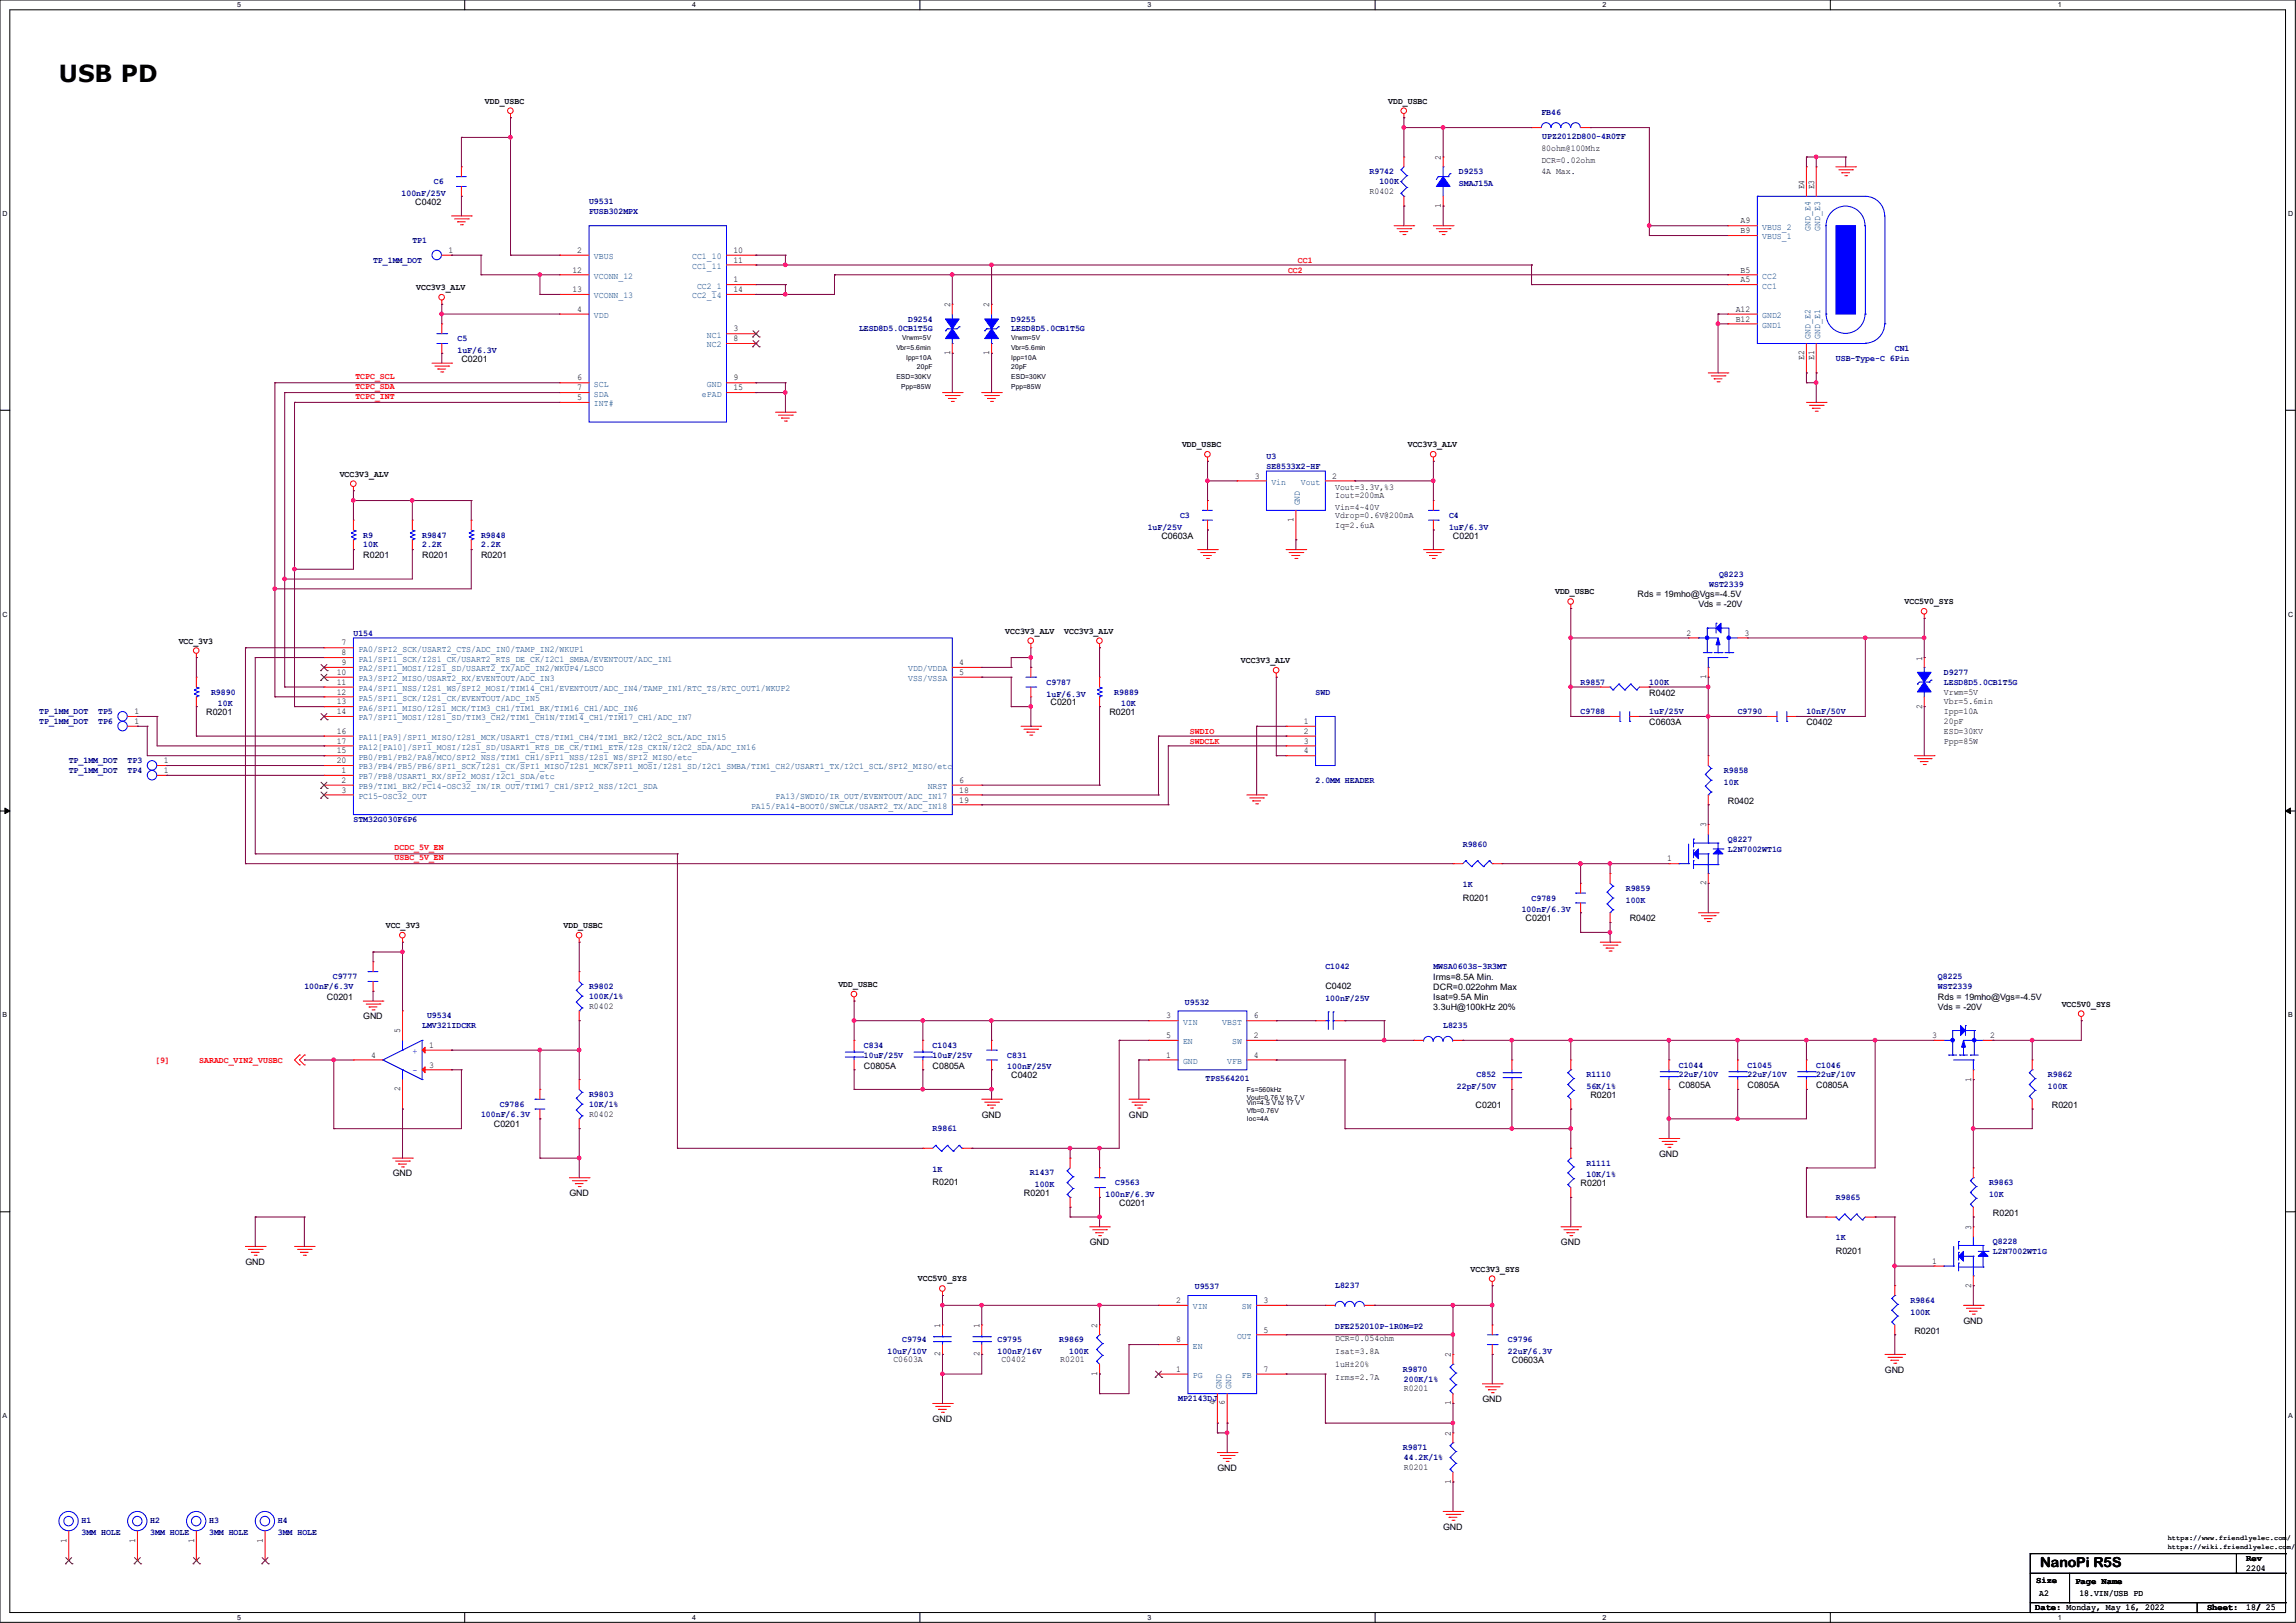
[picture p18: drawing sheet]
<svg xmlns="http://www.w3.org/2000/svg" width="297mm" height="210mm" viewBox="0 0 297 210" stroke-linecap="round" stroke-linejoin="round" font-family="sans-serif">
<defs><g id="words">
<text font-size="3" x="7.6" y="10.7">USB PD</text>
<text font-size="1.8" x="263.9" y="202.7">NanoPi R5S</text>
<g font-size="1.1">
<text x="62.7" y="13.4">VDD_USBC</text>
<text x="179.6" y="13.4">VDD_USBC</text>
<text x="186.4" y="20.7" transform="rotate(-90 186.4 20.7)">2</text>
<text x="199.4" y="19.5">80ohm@100Mhz</text>
<text x="199.4" y="21">DCR=0.02ohm</text>
<text x="199.4" y="22.6">4A Max.</text>
<text x="53.7" y="26.5">C0402</text>
<text x="177.2" y="25.1">R0402</text>
<text x="186.4" y="26.9" transform="rotate(-90 186.4 26.9)">1</text>
<text x="225.2" y="28.9">A9</text>
<text x="233.4" y="24.5" transform="rotate(-90 233.4 24.5)">E4</text>
<text x="234.7" y="24.5" transform="rotate(-90 234.7 24.5)">E3</text>
<text x="58" y="32.7">1</text>
<text x="74" y="35.3">12</text>
<text x="74.7" y="32.7">2</text>
<text x="94.9" y="32.7">10</text>
<text x="94.9" y="34">11</text>
<text x="225.2" y="30.2">B9</text>
<text x="225.2" y="35.3">B5</text>
<text x="53.8" y="37.6">VCC3V3_ALV</text>
<text x="74" y="37.8">13</text>
<text x="74.7" y="40.3">4</text>
<text x="94.9" y="36.5">1</text>
<text x="94.9" y="37.8">14</text>
<text x="122.9" y="39.8" transform="rotate(-90 122.9 39.8)">2</text>
<text x="128" y="39.8" transform="rotate(-90 128 39.8)">2</text>
<text x="224.5" y="41.6">B12</text>
<text x="224.5" y="40.3">A12</text>
<text x="225.2" y="36.5">A5</text>
<text x="59.7" y="46.8">C0201</text>
<text x="94.9" y="42.9">3</text>
<text x="94.9" y="44.2">8</text>
<text x="122.9" y="46" transform="rotate(-90 122.9 46)">1</text>
<text x="128" y="46" transform="rotate(-90 128 46)">1</text>
<text x="233.4" y="46.6" transform="rotate(-90 233.4 46.6)">E2</text>
<text x="234.7" y="46.6" transform="rotate(-90 234.7 46.6)">E1</text>
<text x="74.7" y="51.8">5</text>
<text x="74.7" y="49.2">6</text>
<text x="74.7" y="50.5">7</text>
<text x="94.9" y="49.2">9</text>
<text x="94.9" y="50.5">15</text>
<text x="152.9" y="57.9">VDD_USBC</text>
<text x="182.1" y="57.9">VCC3V3_ALV</text>
<text x="43.9" y="61.7">VCC3V3_ALV</text>
<text x="162.3" y="61.9">3</text>
<text x="172.3" y="61.9">2</text>
<text x="172.7" y="63.5">Vout=3.3V,%3</text>
<text x="172.7" y="64.5">Iout=200mA</text>
<text x="172.7" y="66">Vin=4~40V</text>
<text x="150.2" y="69.7">C0603A</text>
<text x="167.3" y="67.6" transform="rotate(-90 167.3 67.6)">1</text>
<text x="172.7" y="67">Vdrop=0.6V@200mA</text>
<text x="172.7" y="68.3">Iq=2.6uA</text>
<text x="188" y="69.7">C0201</text>
<text x="47" y="72.2">R0201</text>
<text x="54.6" y="72.2">R0201</text>
<text x="62.2" y="72.2">R0201</text>
<text x="201.2" y="76.9">VDD_USBC</text>
<text x="211.8" y="77.3">Rds = 19mho@Vgs=-4.5V</text>
<text x="23.1" y="83.3">VCC_3V3</text>
<text x="44.2" y="83.5">7</text>
<text x="130" y="82">VCC3V3_ALV</text>
<text x="137.7" y="82">VCC3V3_ALV</text>
<text x="218.2" y="82.3">2</text>
<text x="219.7" y="78.6">Vds = -20V</text>
<text x="225.7" y="82.3">3</text>
<text x="246.4" y="78.2">VCC5V0_SYS</text>
<text x="43.6" y="87.3">10</text>
<text x="43.6" y="88.6">11</text>
<text x="43.6" y="89.9">12</text>
<text x="44.2" y="84.8">8</text>
<text x="44.2" y="86.1">9</text>
<text x="124.1" y="86.1">4</text>
<text x="124.1" y="87.3">5</text>
<text x="160.5" y="85.8">VCC3V3_ALV</text>
<text x="220.7" y="87.9" transform="rotate(-90 220.7 87.9)">1</text>
<text x="248.6" y="85.5" transform="rotate(-90 248.6 85.5)">1</text>
<text x="251.5" y="89.9">Vrwm=5V</text>
<text x="17.4" y="92.4">1</text>
<text x="17.4" y="93.7">1</text>
<text x="26.7" y="92.5">R0201</text>
<text x="43.6" y="91.1">13</text>
<text x="43.6" y="92.4">14</text>
<text x="43.6" y="95">16</text>
<text x="135.9" y="91.3">C0201</text>
<text x="143.5" y="92.5">R0201</text>
<text x="168.7" y="93.7">1</text>
<text x="168.7" y="95">2</text>
<text x="213.4" y="90">R0402</text>
<text x="213.4" y="93.8">C0603A</text>
<text x="233.7" y="93.8">C0402</text>
<text x="248.6" y="91.7" transform="rotate(-90 248.6 91.7)">2</text>
<text x="251.5" y="91.1">Vbr=5.6min</text>
<text x="251.5" y="92.4">Ipp=10A</text>
<text x="251.5" y="93.7">20pF</text>
<text x="251.5" y="95">ESD=30KV</text>
<text x="21.2" y="100">1</text>
<text x="21.2" y="98.8">1</text>
<text x="43.6" y="97.5">15</text>
<text x="43.6" y="96.2">17</text>
<text x="43.6" y="98.8">20</text>
<text x="44.2" y="100">1</text>
<text x="44.2" y="101.3">2</text>
<text x="124.1" y="101.3">6</text>
<text x="168.7" y="96.2">3</text>
<text x="168.7" y="97.5">4</text>
<text x="251.5" y="96.2">Ppp=85W</text>
<text x="44.2" y="102.6">3</text>
<text x="124.1" y="102.6">18</text>
<text x="124.1" y="103.8">19</text>
<text x="220.7" y="107.1" transform="rotate(-90 220.7 107.1)">3</text>
<text x="223.5" y="104">R0402</text>
<text x="215.6" y="111.5">1</text>
<text x="189.2" y="116.5">R0201</text>
<text x="197.4" y="119.2">C0201</text>
<text x="210.8" y="119.2">R0402</text>
<text x="220.7" y="114.6" transform="rotate(-90 220.7 114.6)">2</text>
<text x="49.9" y="120.1">VCC_3V3</text>
<text x="72.9" y="120.1">VDD_USBC</text>
<text x="42.3" y="129.4">C0201</text>
<text x="47" y="131.9">GND</text>
<text x="76.2" y="130.5">R0402</text>
<text x="108.5" y="127.7">VDD_USBC</text>
<text x="150.9" y="131.8">3</text>
<text x="162.2" y="131.8">6</text>
<text x="171.4" y="128">C0402</text>
<text x="185.4" y="126.8">Irms=8.5A Min.</text>
<text x="185.4" y="128.1">DCR=0.022ohm Max</text>
<text x="185.4" y="129.4">Isat=9.5A Min</text>
<text x="185.4" y="130.6">3.3uH@100kHz 20%</text>
<text x="250.7" y="129.4">Rds = 19mho@Vgs=-4.5V</text>
<text x="250.7" y="130.6">Vds = -20V</text>
<text x="266.7" y="130.3">VCC5V0_SYS</text>
<text x="48" y="136.9">4</text>
<text x="51.8" y="133.7" transform="rotate(-90 51.8 133.7)">5</text>
<text x="55.5" y="135.6">1</text>
<text x="150.9" y="136.9">1</text>
<text x="150.9" y="134.3">5</text>
<text x="162.2" y="134.3">2</text>
<text x="162.2" y="136.9">4</text>
<text x="249.9" y="134.3">3</text>
<text x="257.4" y="134.3">2</text>
<text x="51.8" y="141.2" transform="rotate(-90 51.8 141.2)">2</text>
<text x="55.5" y="138.1">3</text>
<text x="111.8" y="138.3">C0805A</text>
<text x="120.6" y="138.3">C0805A</text>
<text x="130.8" y="139.5">C0402</text>
<text x="190.9" y="143.3">C0201</text>
<text x="205.7" y="142.1">R0201</text>
<text x="217.2" y="140.8">C0805A</text>
<text x="226.1" y="140.8">C0805A</text>
<text x="234.9" y="140.8">C0805A</text>
<text x="255" y="140" transform="rotate(-90 255 140)">1</text>
<text x="265.4" y="143.3">R0201</text>
<text x="63.9" y="145.9">C0201</text>
<text x="76.2" y="144.5">R0402</text>
<text x="127" y="144.6">GND</text>
<text x="146" y="144.6">GND</text>
<text x="214.6" y="149.7">GND</text>
<text x="50.8" y="152.2">GND</text>
<text x="73.7" y="154.8">GND</text>
<text x="120.6" y="153.4">R0201</text>
<text x="132.5" y="154.8">R0201</text>
<text x="204.5" y="153.5">R0201</text>
<text x="141" y="161.1">GND</text>
<text x="144.8" y="156">C0201</text>
<text x="201.9" y="161.1">GND</text>
<text x="255" y="159.1" transform="rotate(-90 255 159.1)">3</text>
<text x="257.8" y="157.3">R0201</text>
<text x="31.7" y="163.7">GND</text>
<text x="118.7" y="165.8">VCC5V0_SYS</text>
<text x="190.2" y="164.6">VCC3V3_SYS</text>
<text x="237.5" y="162.3">R0201</text>
<text x="249.9" y="163.5">1</text>
<text x="255" y="166.6" transform="rotate(-90 255 166.6)">2</text>
<text x="121.6" y="171.8" transform="rotate(-90 121.6 171.8)">1</text>
<text x="126.7" y="171.8" transform="rotate(-90 126.7 171.8)">1</text>
<text x="141.9" y="171.8" transform="rotate(-90 141.9 171.8)">2</text>
<text x="152.1" y="168.6">2</text>
<text x="152.1" y="173.7">8</text>
<text x="163.4" y="168.6">3</text>
<text x="163.4" y="172.4">5</text>
<text x="172.7" y="173.6">DCR=0.054ohm</text>
<text x="247.6" y="172.6">R0201</text>
<text x="254" y="171.3">GND</text>
<text x="115.6" y="176.2">C0603A</text>
<text x="121.6" y="175.5" transform="rotate(-90 121.6 175.5)">2</text>
<text x="126.7" y="175.5" transform="rotate(-90 126.7 175.5)">2</text>
<text x="129.5" y="176.2">C0402</text>
<text x="137.2" y="176.2">R0201</text>
<text x="141.9" y="178.1" transform="rotate(-90 141.9 178.1)">1</text>
<text x="152.1" y="177.5">1</text>
<text x="163.4" y="177.5">7</text>
<text x="172.7" y="175.2">Isat=3.8A</text>
<text x="172.7" y="176.9">1uH±20%</text>
<text x="172.7" y="178.5">Irms=2.7A</text>
<text x="187.7" y="175.6" transform="rotate(-90 187.7 175.6)">2</text>
<text x="195.6" y="176.4">C0603A</text>
<text x="243.8" y="177.6">GND</text>
<text x="120.6" y="184">GND</text>
<text x="157.2" y="181.9" transform="rotate(-90 157.2 181.9)">4</text>
<text x="158.5" y="181.9" transform="rotate(-90 158.5 181.9)">6</text>
<text x="181.6" y="180">R0201</text>
<text x="187.7" y="185.8" transform="rotate(-90 187.7 185.8)">2</text>
<text x="187.7" y="181.9" transform="rotate(-90 187.7 181.9)">1</text>
<text x="191.8" y="181.4">GND</text>
<text x="157.5" y="190.3">GND</text>
<text x="181.6" y="190.2">R0201</text>
<text x="186.7" y="198">GND</text>
<text x="187.7" y="192" transform="rotate(-90 187.7 192)">1</text>
<text x="8.6" y="199.6" transform="rotate(-90 8.6 199.6)">1</text>
<text x="17.5" y="199.6" transform="rotate(-90 17.5 199.6)">1</text>
<text x="25.1" y="199.6" transform="rotate(-90 25.1 199.6)">1</text>
<text x="34" y="199.6" transform="rotate(-90 34 199.6)">1</text>
<text x="290.6" y="203.3">2204</text>
<text x="290.6" y="202">Rev</text>
<text x="263.3" y="208.4">Date: Monday, May 16, 2022</text>
<text x="263.4" y="204.8">Size</text>
<text x="263.8" y="206.5">A2</text>
<text x="268.5" y="204.9">Page Name</text>
<text x="269" y="206.5">18.VIN/USB PD</text>
<text x="285.5" y="208.4">Sheet:</text>
<text x="290.6" y="208.4">18/ 25</text>
</g>
<g font-size="1.1" fill="#00007f">
<text x="199.4" y="14.8">FB46</text>
<text x="199.5" y="18">UPZ2012D800-4R0TF</text>
<text x="56.1" y="23.8">C6</text>
<text x="177.2" y="22.6">R9742</text>
<text x="178.4" y="23.8">100K</text>
<text x="188.7" y="22.6">D9253</text>
<text x="51.9" y="25.4">100nF/25V</text>
<text x="76.2" y="26.4">U9531</text>
<text x="76.2" y="27.6">FUSB302MPX</text>
<text x="188.7" y="24.1">SMAJ15A</text>
<text x="48.3" y="34">TP_1MM_DOT</text>
<text x="53.3" y="31.5">TP1</text>
<text x="117.5" y="41.6">D9254</text>
<text x="130.8" y="41.6">D9255</text>
<text x="59.2" y="44.2">C5</text>
<text x="59.2" y="45.7">1uF/6.3V</text>
<text x="111.1" y="42.9">LESD8D5.0CB1T5G</text>
<text x="130.8" y="42.9">LESD8D5.0CB1T5G</text>
<text x="237.5" y="46.7">USB-Type-C 6Pin</text>
<text x="245.1" y="45.4">CN1</text>
<text x="163.8" y="59.4">U3</text>
<text x="163.8" y="60.7">SE8533X2-HF</text>
<text x="47" y="69.6">R9</text>
<text x="47" y="70.8">10K</text>
<text x="54.6" y="69.6">R9847</text>
<text x="54.6" y="70.8">2.2K</text>
<text x="62.2" y="69.6">R9848</text>
<text x="62.2" y="70.8">2.2K</text>
<text x="148.5" y="68.5">1uF/25V</text>
<text x="152.7" y="67">C3</text>
<text x="187.5" y="67">C4</text>
<text x="187.5" y="68.5">1uF/6.3V</text>
<text x="221.1" y="75.9">WST2339</text>
<text x="222.4" y="74.6">Q8223</text>
<text x="45.7" y="82.3">U154</text>
<text x="27.3" y="89.9">R9890</text>
<text x="135.4" y="88.6">C9787</text>
<text x="144.1" y="89.9">R9889</text>
<text x="170.2" y="89.9">SWD</text>
<text x="204.5" y="88.6">R9857</text>
<text x="213.4" y="88.6">100K</text>
<text x="251.5" y="87.3">D9277</text>
<text x="251.5" y="88.6">LESD8D5.0CB1T5G</text>
<text x="5.1" y="92.4">TP_1MM_DOT</text>
<text x="5.1" y="93.7">TP_1MM_DOT</text>
<text x="12.7" y="92.4">TP5</text>
<text x="12.7" y="93.7">TP6</text>
<text x="28.2" y="91.4">10K</text>
<text x="135.4" y="90.1">1uF/6.3V</text>
<text x="145" y="91.4">10K</text>
<text x="204.5" y="92.4">C9788</text>
<text x="213.4" y="92.4">1uF/25V</text>
<text x="224.8" y="92.4">C9790</text>
<text x="233.7" y="92.4">10nF/50V</text>
<text x="8.9" y="100">TP_1MM_DOT</text>
<text x="8.9" y="98.8">TP_1MM_DOT</text>
<text x="16.5" y="100">TP4</text>
<text x="16.5" y="98.8">TP3</text>
<text x="170.2" y="101.3">2.0MM HEADER</text>
<text x="223" y="100">R9858</text>
<text x="223" y="101.6">10K</text>
<text x="45.7" y="106.4">STM32G030F6P6</text>
<text x="189.2" y="109.6">R9860</text>
<text x="223.5" y="108.9">Q8227</text>
<text x="223.5" y="110.2">L2N7002WT1G</text>
<text x="189.2" y="114.8">1K</text>
<text x="196.8" y="118.1">100nF/6.3V</text>
<text x="198.1" y="116.5">C9789</text>
<text x="210.3" y="115.3">R9859</text>
<text x="210.3" y="116.8">100K</text>
<text x="171.4" y="125.4">C1042</text>
<text x="185.4" y="125.4">MWSA0603S-3R3MT</text>
<text x="39.4" y="128">100nF/6.3V</text>
<text x="43.1" y="126.7">C9777</text>
<text x="55.2" y="131.8">U9534</text>
<text x="76.2" y="128">R9802</text>
<text x="76.2" y="129.2">100K/1%</text>
<text x="153.3" y="130">U9532</text>
<text x="171.4" y="129.5">100nF/25V</text>
<text x="250.7" y="126.7">Q8225</text>
<text x="250.7" y="128">WST2339</text>
<text x="54.6" y="133.1">LMV321IDCKR</text>
<text x="111.8" y="135.6">C834</text>
<text x="111.8" y="136.9">10uF/25V</text>
<text x="120.6" y="135.6">C1043</text>
<text x="120.6" y="136.9">10uF/25V</text>
<text x="130.3" y="136.9">C831</text>
<text x="186.7" y="133.1">L8235</text>
<text x="64.6" y="143.2">C9786</text>
<text x="76.2" y="141.9">R9803</text>
<text x="76.2" y="143.2">10K/1%</text>
<text x="130.3" y="138.4">100nF/25V</text>
<text x="156" y="139.9">TPS564201</text>
<text x="188.5" y="140.9">22pF/50V</text>
<text x="191" y="139.4">C852</text>
<text x="205.2" y="139.4">R1110</text>
<text x="205.2" y="140.9">56K/1%</text>
<text x="217.2" y="138.1">C1044</text>
<text x="217.2" y="139.4">22uF/10V</text>
<text x="226.1" y="138.1">C1045</text>
<text x="226.1" y="139.4">22uF/10V</text>
<text x="234.9" y="138.1">C1046</text>
<text x="234.9" y="139.4">22uF/10V</text>
<text x="264.9" y="139.4">R9862</text>
<text x="264.9" y="140.9">100K</text>
<text x="62.2" y="144.5">100nF/6.3V</text>
<text x="120.6" y="146.4">R9861</text>
<text x="120.6" y="151.6">1K</text>
<text x="133.2" y="152.1">R1437</text>
<text x="133.9" y="153.6">100K</text>
<text x="143" y="154.9">100nF/6.3V</text>
<text x="144.3" y="153.4">C9563</text>
<text x="205.2" y="150.8">R1111</text>
<text x="205.2" y="152.4">10K/1%</text>
<text x="237.5" y="155.3">R9865</text>
<text x="257.3" y="153.4">R9863</text>
<text x="257.3" y="154.9">10K</text>
<text x="237.5" y="160.5">1K</text>
<text x="257.8" y="161">Q8228</text>
<text x="154.6" y="166.8">U9537</text>
<text x="172.7" y="166.7">L8237</text>
<text x="257.8" y="162.3">L2N7002WT1G</text>
<text x="116.7" y="173.7">C9794</text>
<text x="129" y="173.7">C9795</text>
<text x="137" y="173.7">R9869</text>
<text x="172.7" y="171.9">DFE252010P-1R0M=P2</text>
<text x="195.1" y="173.7">C9796</text>
<text x="247.1" y="168.6">R9864</text>
<text x="247.1" y="170.1">100K</text>
<text x="114.8" y="175.2">10uF/10V</text>
<text x="129" y="175.2">100nF/16V</text>
<text x="138.3" y="175.2">100K</text>
<text x="181.5" y="177.5">R9870</text>
<text x="181.6" y="178.8">200K/1%</text>
<text x="195.1" y="175.2">22uF/6.3V</text>
<text x="152.4" y="181.3">MP2143DJ</text>
<text x="181.5" y="187.7">R9871</text>
<text x="181.6" y="188.9">44.2K/1%</text>
<text x="10.5" y="197.1">H1</text>
<text x="19.4" y="197.1">H2</text>
<text x="27.1" y="197.1">H3</text>
<text x="35.9" y="197.1">H4</text>
<text x="10.5" y="198.6">3MM HOLE</text>
<text x="19.4" y="198.6">3MM HOLE</text>
<text x="27.1" y="198.6">3MM HOLE</text>
<text x="35.9" y="198.6">3MM HOLE</text>
</g>
<g font-size="1.1" fill="#003f7f">
<text x="228" y="29.7">VBUS_2</text>
<text x="234.2" y="29.8" transform="rotate(-90 234.2 29.8)">GND_E4</text>
<text x="235.5" y="29.8" transform="rotate(-90 235.5 29.8)">GND_E3</text>
<text x="76.8" y="33.5">VBUS</text>
<text x="89.5" y="33.5">CC1_10</text>
<text x="89.5" y="34.8">CC1_11</text>
<text x="228" y="31">VBUS_1</text>
<text x="76.8" y="41.1">VDD</text>
<text x="76.8" y="36.1">VCONN_12</text>
<text x="76.8" y="38.6">VCONN_13</text>
<text x="89.5" y="38.6">CC2_14</text>
<text x="90.2" y="37.3">CC2_1</text>
<text x="228" y="37.3">CC1</text>
<text x="228" y="41.1">GND2</text>
<text x="228" y="36.1">CC2</text>
<text x="91.4" y="43.7">NC1</text>
<text x="91.4" y="45">NC2</text>
<text x="228" y="42.4">GND1</text>
<text x="234.2" y="43.8" transform="rotate(-90 234.2 43.8)">GND_E2</text>
<text x="235.5" y="43.8" transform="rotate(-90 235.5 43.8)">GND_E1</text>
<text x="76.8" y="52.6">INT#</text>
<text x="76.8" y="50">SCL</text>
<text x="76.8" y="51.3">SDA</text>
<text x="90.8" y="51.3">ePAD</text>
<text x="91.4" y="50">GND</text>
<text x="164.5" y="62.7">Vin</text>
<text x="168.2" y="65.4" transform="rotate(-90 168.2 65.4)">GND</text>
<text x="168.3" y="62.7">Vout</text>
<text x="46.4" y="84.3">PA0/SPI2_SCK/USART2_CTS/ADC_IN0/TAMP_IN2/WKUP1</text>
<text x="46.4" y="85.6">PA1/SPI1_SCK/I2S1_CK/USART2_RTS_DE_CK/I2C1_SMBA/EVENTOUT/ADC_IN1</text>
<text x="46.4" y="86.9">PA2/SPI1_MOSI/I2S1_SD/USART2_TX/ADC_IN2/WKUP4/LSCO</text>
<text x="46.4" y="88.1">PA3/SPI2_MISO/USART2_RX/EVENTOUT/ADC_IN3</text>
<text x="46.4" y="89.4">PA4/SPI1_NSS/I2S1_WS/SPI2_MOSI/TIM14_CH1/EVENTOUT/ADC_IN4/TAMP_IN1/RTC_TS/RTC_OUT1/WKUP2</text>
<text x="117.5" y="86.9">VDD/VDDA</text>
<text x="117.5" y="88.1">VSS/VSSA</text>
<text x="46.4" y="90.7">PA5/SPI1_SCK/I2S1_CK/EVENTOUT/ADC_IN5</text>
<text x="46.4" y="92">PA6/SPI1_MISO/I2S1_MCK/TIM3_CH1/TIM1_BK/TIM16_CH1/ADC_IN6</text>
<text x="46.4" y="93.2">PA7/SPI1_MOSI/I2S1_SD/TIM3_CH2/TIM1_CH1N/TIM14_CH1/TIM17_CH1/ADC_IN7</text>
<text x="46.4" y="95.8">PA11[PA9]/SPI1_MISO/I2S1_MCK/USART1_CTS/TIM1_CH4/TIM1_BK2/I2C2_SCL/ADC_IN15</text>
<text x="46.4" y="100.8">PB7/PB8/USART1_RX/SPI2_MOSI/I2C1_SDA/etc</text>
<text x="46.4" y="98.3">PB0/PB1/PB2/PA8/MCO/SPI2_NSS/TIM1_CH1/SPI1_NSS/I2S1_WS/SPI2_MISO/etc</text>
<text x="46.4" y="97">PA12[PA10]/SPI1_MOSI/I2S1_SD/USART1_RTS_DE_CK/TIM1_ETR/I2S_CKIN/I2C2_SDA/ADC_IN16</text>
<text x="46.4" y="99.6">PB3/PB4/PB5/PB6/SPI1_SCK/I2S1_CK/SPI1_MISO/I2S1_MCK/SPI1_MOSI/I2S1_SD/I2C1_SMBA/TIM1_CH2/USART1_TX/I2C1_SCL/SPI2_MISO/etc</text>
<text x="46.4" y="102.1">PB9/TIM1_BK2/PC14-OSC32_IN/IR_OUT/TIM17_CH1/SPI2_NSS/I2C1_SDA</text>
<text x="46.4" y="103.4">PC15-OSC32_OUT</text>
<text x="97.2" y="104.7">PA15/PA14-BOOT0/SWCLK/USART2_TX/ADC_IN18</text>
<text x="100.3" y="103.4">PA13/SWDIO/IR_OUT/EVENTOUT/ADC_IN17</text>
<text x="120" y="102.1">NRST</text>
<text x="153" y="137.7">GND</text>
<text x="153" y="132.6">VIN</text>
<text x="153" y="135.1">EN</text>
<text x="158.1" y="132.6">VBST</text>
<text x="158.7" y="137.7">VFB</text>
<text x="159.4" y="135.1">SW</text>
<text x="154.3" y="169.4">VIN</text>
<text x="160" y="173.2">OUT</text>
<text x="160.7" y="169.4">SW</text>
<text x="154.3" y="174.5">EN</text>
<text x="154.3" y="178.3">PG</text>
<text x="158" y="179.7" transform="rotate(-90 158 179.7)">GND</text>
<text x="159.3" y="179.7" transform="rotate(-90 159.3 179.7)">GND</text>
<text x="160.7" y="178.3">FB</text>
</g>
<g font-size="1.1" fill="#f00">
<text x="166.6" y="35.3">CC2</text>
<text x="167.9" y="34">CC1</text>
<text x="46" y="51.6">TCPC_INT</text>
<text x="46" y="50.3">TCPC_SDA</text>
<text x="46" y="49.1">TCPC_SCL</text>
<text x="153.9" y="95">SWDIO</text>
<text x="153.9" y="96.3">SWDCLK</text>
<text x="51.1" y="111.3">USBC_5V_EN</text>
<text x="51.1" y="110">DCDC_5V_EN</text>
<text x="20.1" y="137.5">[9]</text>
<text x="25.8" y="137.5">SARADC_VIN2_VUSBC</text>
</g>
<g font-size="1.1" fill="#00f">
<text x="53.3" y="136.4">+</text>
<text x="53.3" y="138.9">-</text>
</g>
<g font-size=".9">
<text x="30.7" y=".9">5</text>
<text x="89.5" y=".9">4</text>
<text x="148.4" y=".9">3</text>
<text x="207.3" y=".9">2</text>
<text x="266.2" y=".9">1</text>
<text x=".3" y="28">D</text>
<text x="296" y="28">D</text>
<text x="116" y="45.3">Vbr=5.6min</text>
<text x="116.7" y="44">Vrwm=5V</text>
<text x="117.2" y="46.5">Ipp=10A</text>
<text x="118.6" y="47.8">20pF</text>
<text x="130.8" y="44">Vrwm=5V</text>
<text x="130.8" y="45.3">Vbr=5.6min</text>
<text x="130.8" y="46.5">Ipp=10A</text>
<text x="130.8" y="47.8">20pF</text>
<text x="116" y="49.1">ESD=30KV</text>
<text x="116.6" y="50.3">Ppp=85W</text>
<text x="130.8" y="49.1">ESD=30KV</text>
<text x="130.8" y="50.3">Ppp=85W</text>
<text x=".3" y="79.8">C</text>
<text x="296" y="79.8">C</text>
<text x=".3" y="131.7">B</text>
<text x="296" y="131.7">B</text>
<text x="161.3" y="141.3">Fs=560kHz</text>
<text x="161.3" y="143">Vin=4.5 V to 17 V</text>
<text x="161.3" y="142.3">Vout=0.76 V to 7 V</text>
<text x="161.3" y="144.1">Vfb=0.76V</text>
<text x="161.3" y="145.1">Ioc=4A</text>
<text x=".3" y="183.5">A</text>
<text x="296" y="183.5">A</text>
<text x="280.4" y="200.5">https://wiki.friendlyelec.com/</text>
<text x="280.4" y="199.2">https://www.friendlyelec.com/</text>
<text x="30.7" y="209.6">5</text>
<text x="89.5" y="209.6">4</text>
<text x="148.4" y="209.6">3</text>
<text x="207.3" y="209.6">2</text>
<text x="266.2" y="209.6">1</text>
</g>
</g></defs>
<path d="M0 0h296.9v209.9h-296.9zM1.3 1.3h294.4v207.4h-294.4z" fill="none" stroke="#000" stroke-width=".13"/>
<g fill="#fff">
<path d="M30.7 .1h.5v1h-.5z"/>
<path d="M30.7 208.8h.5v1h-.5z"/>
</g>
<path d="M60.1 0v1.3M60.1 208.7v1.2" fill="none" stroke="#000" stroke-width=".13"/>
<g fill="#fff">
<path d="M89.5 .1h.5v1h-.5z"/>
<path d="M89.5 208.8h.5v1h-.5z"/>
</g>
<path d="M119 0v1.3M119 208.7v1.2" fill="none" stroke="#000" stroke-width=".13"/>
<g fill="#fff">
<path d="M148.4 .1h.5v1h-.5z"/>
<path d="M148.4 208.8h.5v1h-.5z"/>
</g>
<path d="M177.9 0v1.3M177.9 208.7v1.2" fill="none" stroke="#000" stroke-width=".13"/>
<g fill="#fff">
<path d="M207.3 .1h.5v1h-.5z"/>
<path d="M207.3 208.8h.5v1h-.5z"/>
</g>
<path d="M236.8 0v1.3M236.8 208.7v1.2" fill="none" stroke="#000" stroke-width=".13"/>
<g fill="#fff">
<path d="M266.2 .1h.5v1h-.5z"/>
<path d="M266.2 208.8h.5v1h-.5z"/>
<path d="M.3 27.2h.7v1h-.7z"/>
<path d="M296 27.2h.6v1h-.6z"/>
<path d="M.3 79h.7v1h-.7z"/>
<path d="M296 79h.6v1h-.6z"/>
</g>
<path d="M0 53.1h1.3M295.7 53.1h1.2" fill="none" stroke="#000" stroke-width=".13"/>
<g fill="#fff">
<path d="M.3 130.9h.6v1h-.6z"/>
<path d="M296 130.9h.6v1h-.6z"/>
</g>
<path d="M0 104.9h1.3M295.7 104.9h1.2" fill="none" stroke="#000" stroke-width=".13"/>
<path d="M.6 104.6l.7 .3-.7 .4zM295.7 104.9l.6-.3v.7z" fill="#000" stroke="#000" stroke-width=".13"/>
<g fill="#fff">
<path d="M.3 182.7h.6v1h-.6z"/>
<path d="M296 182.7h.5v1h-.5z"/>
</g>
<g fill="none" stroke="#000" stroke-width=".13">
<path d="M0 156.8h1.3M295.7 156.8h1.2M262.6 208.7h.1M262.6 201h.1M262.6 203.6h33.1M262.6 201v7.7M262.6 207.4h33.1M262.6 201h33.1M267.7 207.4h.1M267.7 203.6v3.8M270.3 207.4h.1M284.2 208.7h.1"/>
<path d="M284.2 207.4v1.3M289.3 203.6h.1M289.3 201v2.6M295.7 203.6h.1M295.7 201h.1M295.7 207.4h.1M295.7 201v7.7h-33.1"/>
</g>
<g fill="none" stroke="#f00" stroke-width=".13">
<path d="M66 15.2h.1M66 14.7v.5M181.6 15.2h.1M181.6 14.7v.5M198.1 16.5h.1M198.1 16.5h1.3M204.5 16.5h1.2M205.7 16.5h.1M57.2 39.4h.1M57.2 38.9v.5M57.2 33h1.2M58.4 33h.1"/>
<path d="M58.4 27.9h2.6M58.8 28.3h1.8M59.2 28.7h.1M59.2 28.7h1M59.6 29.1h.2M59.7 25.4h.1M59.7 21.6h.1M59.7 21.6v1.3M59.7 24.1v1.3M59.8 29.1h.1M60.6 28.3h.1M61 27.9h.1"/>
<path d="M72.4 33h.1M72.4 35.6h.1M72.4 38.1h.1M72.4 33h3.8M72.4 35.6h3.8M72.4 38.1h3.8M94 36.8h3.8M94 33h3.8M94 34.3h3.8M94 38.1h3.8M97.8 36.8h.1M97.8 33h.1"/>
<path d="M97.8 34.3h.1M97.8 38.1h.1M123.2 39.4h.1M123.2 39.4v1.2M128.3 39.4h.1M128.3 39.4v1.2M180.3 29.2h2.6M180.7 29.6h1.8M181.1 30h.1M181.1 30h1M181.5 30.4h.2M181.6 20.3h.1"/>
<path d="M181.6 26.7h.1M181.6 20.3v1.3M181.6 25.4v1.3M181.7 30.4h.1M182.5 29.6h.1M182.9 29.2h.1M185.4 29.2h2.6M185.8 29.6h1.8M186.2 30h.1M186.2 30h1M186.6 30.4h.2M186.7 26.7h.1"/>
<path d="M186.7 20.3h.1M186.7 20.3v1.3M186.7 25.4v1.3M186.8 30.4h.1M187.6 29.6h.1M188 29.2h.1M223.5 30.5h.1M223.5 36.8h.1M223.5 29.2h.1M223.5 35.6h.1M223.5 29.2h3.8M223.5 36.8h3.8"/>
<path d="M223.5 35.6h3.8M223.5 30.5h3.8M233.7 21.6h.1M233.7 21.6v3.8M235 21.6h.1M235 21.6v3.8M237.5 21.6h2.5M237.9 22h1.7M238.3 22.4h.1M238.3 22.4h1M238.6 22.7h.3M238.9 22.7h.1"/>
<path d="M239.6 22h.1M240 21.6h.1M55.9 47h2.5M56.3 47.4h1.7M56.6 47.8h.1M56.6 47.8h1.1M57 48.1h.3M57.2 45.7h.1M57.2 41.9h.1M57.2 41.9v1.3M57.2 44.4v1.3M57.3 48.1h.1"/>
<path d="M58 47.4h.1M58.4 47h.1M72.4 40.6h.1M72.4 52.1h.1M72.4 49.5h.1M72.4 50.8h.1M72.4 50.8h3.8M72.4 52.1h3.8M72.4 40.6h3.8M72.4 49.5h3.8M94 50.8h3.8M94 43.2h3.8"/>
<path d="M94 49.5h3.8M94 44.4h3.8M97.8 43.2h.1M97.8 44.4h.1M97.8 49.5h.1M97.8 50.8h.1M100.3 53.3h2.6M100.7 53.7h1.8M101.1 54.1h.1M101.1 54.1h1M101.5 54.5h.2M101.7 54.5h.1"/>
<path d="M102.5 53.7h.1M102.9 53.3h.1M121.9 50.8h2.6M122.3 51.2h1.8M122.7 51.6h.1M122.7 51.6h1M123.1 51.9h.2M123.2 45.7h.1M123.2 44.4v1.3M123.3 51.9h.1M124.1 51.2h.1M124.5 50.8h.1"/>
<path d="M127 50.8h2.5M127.4 51.2h1.8M127.8 51.6h.1M127.8 51.6h1M128.1 51.9h.3M128.3 45.7h.1M128.3 44.4v1.3M128.4 51.9h.1M129.2 51.2h.1M129.5 50.8h.1M156.2 59.7h.1M156.2 59.2v.5"/>
<path d="M185.4 59.7h.1M185.4 59.2v.5M221 48.3h2.5M221.4 48.6h1.7M221.7 49h.1M221.7 49h1.1M222.1 49.4h.3M222.4 49.4h.1M223.1 48.6h.1M223.5 48.3h.1M223.5 41.9h.1M223.5 40.6h.1"/>
<path d="M223.5 40.6h3.8M223.5 41.9h3.8M233.7 48.3h.1M233.7 52.1h2.5M233.7 44.4v3.9M234.1 52.5h1.7M234.4 52.8h.1M234.4 52.8h1.1M234.8 53.2h.3M235 48.3h.1M235 44.4v3.9M235.1 53.2h.1"/>
<path d="M235.8 52.5h.1M236.2 52.1h.1M45.7 63.5h.1M45.7 67.3h.1M45.7 71.1h.1M45.7 63v.5M45.7 67.3v1.3M45.7 69.9v1.2M53.3 67.3h.1M53.3 71.1h.1M53.3 67.3v1.3M53.3 69.9v1.2"/>
<path d="M61 67.3h.1M61 71.1h.1M61 67.3v1.3M61 69.9v1.2M154.9 71.1h2.6M155.3 71.5h1.8M155.7 71.9h.1M155.7 71.9h1M156.1 72.3h.2M156.2 68.6h.1M156.2 64.8h.1M156.2 64.8v1.2"/>
<path d="M156.2 67.3v1.3M156.3 72.3h.1M157.1 71.5h.1M157.5 71.1h.1M160 62.2h.1M160 62.2h3.8M166.4 71.1h2.5M166.8 71.5h1.7M167.1 71.9h.1M167.1 71.9h1M167.5 72.3h.3M167.6 69.9h.1"/>
<path d="M167.6 66v3.9M167.8 72.3h.1M168.5 71.5h.1M168.9 71.1h.1M171.5 62.2h3.8M175.3 62.2h.1M184.2 71.1h2.5M184.5 71.5h1.8M184.9 71.9h.1M184.9 71.9h1M185.3 72.3h.2M185.4 68.6h.1"/>
<path d="M185.4 64.8h.1M185.4 64.8v1.2M185.4 67.3v1.3M185.5 72.3h.1M186.3 71.5h.1M186.7 71.1h.1M203.2 78.7h.1M203.2 78.2v.5M248.9 79.5v.5M16.5 94h1.3M16.5 92.7h1.3M17.8 92.7h.1"/>
<path d="M17.8 94h.1M20.3 99.1h1.3M21.6 99.1h.1M25.4 85.1h.1M25.4 87.6h.1M25.4 91.4h.1M25.4 84.6v.5M25.4 87.6v1.3M25.4 90.2v1.2M41.9 83.8h.1M41.9 85.1h.1M41.9 86.4h.1"/>
<path d="M41.9 87.6h.1M41.9 88.9h.1M41.9 90.2h.1M41.9 91.4h.1M41.9 92.7h.1M41.9 97.8h.1M41.9 95.3h.1M41.9 96.5h.1M41.9 99.1h.1M41.9 97.8h3.8M41.9 92.7h3.8M41.9 88.9h3.8"/>
<path d="M41.9 95.3h3.8M41.9 96.5h3.8M41.9 86.4h3.8M41.9 87.6h3.8M41.9 83.8h3.8M41.9 85.1h3.8M41.9 90.2h3.8M41.9 91.4h3.8M41.9 99.1h3.8M123.2 86.4h3.8M123.2 87.6h3.8M127 86.4h.1"/>
<path d="M127 87.6h.1M132.1 94h2.5M132.5 94.4h1.7M132.8 94.7h.1M132.8 94.7h1.1M133.2 95.1h.3M133.4 83.8h.1M133.4 90.2h.1M133.4 86.4h.1M133.4 83.3v.5M133.4 86.4v1.2M133.4 88.9v1.3"/>
<path d="M133.5 95.1h.1M134.2 94.4h.1M134.6 94h.1M142.2 83.8h.1M142.2 87.6h.1M142.2 91.4h.1M142.2 83.3v.5M142.2 87.6v1.3M142.2 90.2v1.2M165.1 87.6h.1M165.1 87.1v.5M166.4 94h.1"/>
<path d="M166.4 95.3h.1M166.4 96.5h.1M166.4 97.8h.1M166.4 97.8h3.8M166.4 94h3.8M166.4 95.3h3.8M166.4 96.5h3.8M207 88.9h.1M207 88.9h1.3M208.3 92.7h.1M208.3 92.7h1.3M210.8 92.7h1.3"/>
<path d="M212.1 92.7h.1M212.1 88.9h1.3M213.4 88.9h.1M218.4 82.6h.1M218.4 82.6h1.3M221 97.8h.1M221 87.6h.1M221 86.4v1.2M221 97.8v1.3M224.8 82.6h1.3M226.1 82.6h.1M228.6 92.7h.1"/>
<path d="M228.6 92.7h1.3M231.1 92.7h1.3M232.4 92.7h.1M247.7 97.8h2.5M248 98.2h1.8M248.4 98.6h.1M248.4 98.6h1M248.8 98.9h.2M248.9 80h.1M248.9 85.1h.1M248.9 91.4h.1M248.9 85.1v1.3"/>
<path d="M248.9 90.2v1.2M249 98.9h.1M249.8 98.2h.1M250.2 97.8h.1M20.3 100.3h1.3M21.6 100.3h.1M41.9 100.3h.1M41.9 101.6h.1M41.9 102.9h.1M41.9 102.9h3.8M41.9 100.3h3.8M41.9 101.6h3.8"/>
<path d="M123.2 102.9h3.8M123.2 101.6h3.8M123.2 104.1h3.8M127 101.6h.1M127 102.9h.1M127 104.1h.1M161.3 102.9h2.5M161.7 103.3h1.7M162.1 103.6h.1M162.1 103.6h1M162.4 104h.3M162.7 104h.1"/>
<path d="M163.4 103.3h.1M163.8 102.9h.1M188 111.8h.1M188 111.8h1.2M193 111.8h1.3M194.3 111.8h.1M204.5 118.1h.1M204.5 114.3h.1M204.5 114.3v1.3M204.5 116.8v1.3M208.3 113h.1M208.3 119.4h.1"/>
<path d="M208.3 113v1.3M208.3 118.1v1.3M215.9 111.8h.1M215.9 111.8h1.3M219.7 118.1h2.6M220.1 118.5h1.8M220.5 118.9h.1M220.5 118.9h1M220.9 119.3h.2M221 106.7h.1M221 114.3h.1M221 104.1h.1"/>
<path d="M221 102.9v1.2M221 106.7v1.3M221 113v1.3M221.1 119.3h.1M221.9 118.5h.1M222.3 118.1h.1M38.7 137.8h.1M38.7 136.5h.1M38.7 136.5l-.6 .7 .6 .6M39.4 137.8h.1M39.4 136.5h.1M39.4 136.5l-.7 .7 .7 .6"/>
<path d="M45.7 137.2h.1M45.7 137.2h3.8M47 129.5h2.5M47.4 129.9h1.7M47.8 130.3h.1M47.8 130.3h1M48.1 130.7h.3M48.3 128.3h.1M48.3 124.5h.1M48.3 124.5v1.2M48.3 127v1.3M48.4 130.7h.1"/>
<path d="M49.1 129.9h.1M49.5 129.5h.1M52.1 121.9h.1M52.1 130.8h.1M52.1 121.4v.5M52.1 130.8v3.8M52.1 139.7v3.8M54.6 138.4h3.8M54.6 135.9h3.8M58.4 138.4h.1M58.4 135.9h.1M74.9 121.9h.1"/>
<path d="M74.9 139.7h.1M74.9 125.7h.1M74.9 132.1h.1M74.9 121.4v.5M74.9 125.7v1.3M74.9 130.8v1.3M74.9 139.7v1.3M110.5 129.5h.1M110.5 134.6h.1M110.5 138.4h.1M110.5 129v.5M110.5 134.6v1.3"/>
<path d="M110.5 137.2v1.2M119.4 134.6h.1M119.4 138.4h.1M119.4 134.6v1.3M119.4 137.2v1.2M128.3 138.4h.1M128.3 134.6h.1M128.3 134.6v1.3M128.3 137.2v1.2M148.6 137.2h.1M148.6 132.1h.1M148.6 134.6h.1"/>
<path d="M148.6 134.6h3.8M148.6 132.1h3.8M148.6 137.2h3.8M161.3 134.6h3.8M161.3 132.1h3.8M161.3 137.2h3.8M165.1 134.6h.1M165.1 137.2h.1M165.1 132.1h.1M170.2 132.1h.1M170.2 132.1h1.3M172.7 132.1h1.3"/>
<path d="M174 132.1h.1M182.9 134.6h.1M182.9 134.6h1.3M188 134.6h1.2M189.2 134.6h.1M195.6 137.2h.1M195.6 137.2v1.2M195.6 139.7v1.3M203.2 137.2h.1M203.2 137.2v1.2M207 121.9h2.6M207.4 122.3h1.8"/>
<path d="M207.8 122.7h.1M207.8 122.7h1M208.2 123.1h.2M208.4 123.1h.1M209.2 122.3h.1M209.6 121.9h.1M215.9 137.2h.1M215.9 137.2v1.2M215.9 139.7v1.3M224.8 137.2h.1M224.8 137.2v1.2M224.8 139.7v1.3"/>
<path d="M233.7 137.2h.1M233.7 137.2v1.2M233.7 139.7v1.3M250.2 134.6h.1M250.2 134.6h1.3M255.3 139.7h.1M255.3 138.4v1.3M256.5 134.6h1.3M257.8 134.6h.1M262.9 137.2h.1M262.9 137.2v1.2M269.2 132.1h.1"/>
<path d="M269.2 131.6v.5M50.8 149.9h2.5M51.2 150.2h1.8M51.6 150.6h.1M51.6 150.6h1M51.9 151h.3M52.1 143.5h.1M52.2 151h.1M53 150.2h.1M53.3 149.9h.1M69.9 144.8h.1M69.9 141h.1"/>
<path d="M69.9 141v1.2M69.9 143.5v1.3M73.7 152.4h2.5M74 152.8h1.8M74.4 153.2h.1M74.4 153.2h1M74.8 153.5h.3M74.9 146.1h.1M74.9 144.8v1.3M75.1 153.5h.1M75.8 152.8h.1M76.2 152.4h.1"/>
<path d="M119.4 148.6h.1M119.4 148.6h1.3M124.5 148.6h1.2M125.7 148.6h.1M127 142.2h2.5M127.4 142.6h1.8M127.8 143h.1M127.8 143h1M128.1 143.4h.3M128.4 143.4h.1M129.2 142.6h.1M129.5 142.2h.1"/>
<path d="M138.4 149.9h.1M138.4 156.2h.1M138.4 149.9v1.2M138.4 154.9v1.3M141 158.8h2.5M141.4 159.1h1.7M141.7 159.5h.1M141.7 159.5h1M142.1 159.9h.3M142.2 154.9h.1M142.2 151.1h.1M142.2 151.1v1.3"/>
<path d="M142.2 153.7v1.2M142.4 159.9h.1M143.1 159.1h.1M143.5 158.8h.1M146.1 142.2h2.5M146.4 142.6h1.8M146.8 143h.1M146.8 143h1M147.2 143.4h.2M147.4 143.4h.1M148.2 142.6h.1M148.6 142.2h.1"/>
<path d="M195.6 141h.1M201.9 158.8h2.6M202.3 159.1h1.8M202.7 159.5h.1M202.7 159.5h1M203.1 159.9h.2M203.2 143.5h.1M203.2 154.9h.1M203.2 148.6h.1M203.2 142.2v1.3M203.2 148.6v1.3M203.2 153.7v1.2"/>
<path d="M203.3 159.9h.1M204.1 159.1h.1M204.5 158.8h.1M214.6 147.3h2.6M215 147.7h1.8M215.4 148.1h.1M215.4 148.1h1M215.8 148.5h.2M215.9 141h.1M216 148.5h.1M216.8 147.7h.1M217.2 147.3h.1"/>
<path d="M224.8 141h.1M233.7 141h.1M236.2 157.5h.1M236.2 157.5h1.3M241.3 157.5h1.3M242.6 157.5h.1M255.3 158.8h.1M255.3 157.5h.1M255.3 151.1h.1M255.3 151.1v1.3M255.3 156.2v1.3M255.3 158.8v1.2"/>
<path d="M262.9 143.5h.1M262.9 142.2v1.3M31.8 161.3h2.5M32.1 161.7h1.8M32.5 162.1h.1M32.5 162.1h1M32.9 162.4h.2M33.1 162.4h.1M33.9 161.7h.1M34.3 161.3h.1M38.1 161.3h2.5M38.5 161.7h1.8"/>
<path d="M38.9 162.1h.1M38.9 162.1h1M39.2 162.4h.3M39.5 162.4h.1M40.3 161.7h.1M40.6 161.3h.1M121.9 167.6h.1M121.9 171.5h.1M121.9 175.3h.1M121.9 167.1v.5M121.9 171.5v1.2M121.9 174v1.3"/>
<path d="M127 171.5h.1M127 175.3h.1M127 171.5v1.2M127 174v1.3M142.2 177.8h.1M142.2 171.5h.1M142.2 171.5v1.2M142.2 176.5v1.3M149.9 168.9h.1M149.9 174h.1M149.9 177.8h.1M149.9 168.9h3.8"/>
<path d="M149.9 174h3.8M149.9 177.8h3.8M162.6 168.9h3.8M162.6 177.8h3.8M162.6 172.7h3.8M166.4 168.9h.1M166.4 177.8h.1M166.4 172.7h.1M171.5 168.9h.1M171.5 168.9h1.2M176.5 168.9h1.3M177.8 168.9h.1"/>
<path d="M188 175.3h.1M188 175.3v1.2M191.8 179.1h2.5M192.2 179.5h1.7M192.5 179.8h.1M192.5 179.8h1M193 166.4h.1M193 175.3h.1M193 171.5h.1M193 165.9v.5M193 171.5v1.2M193 174v1.3"/>
<path d="M193.9 179.5h.1M194.3 179.1h.1M243.8 175.3h2.6M244.2 175.6h1.8M244.6 176h.1M244.6 176h1M245 176.4h.2M245.1 172.7h.1M245.1 166.4h.1M245.1 166.4v1.2M245.1 171.5v1.2M245.2 176.4h.1"/>
<path d="M246 175.6h.1M246.4 175.3h.1M250.2 163.8h.1M250.2 163.8h1.3M254 168.9h2.5M254.4 169.3h1.8M254.8 169.7h.1M254.8 169.7h1M255.1 170.1h.3M255.3 166.4h.1M255.3 165.1v1.3M255.4 170.1h.1"/>
<path d="M256.2 169.3h.1M256.5 168.9h.1M8.9 198.1v3.8M17.8 198.1v3.8M25.4 198.1v3.8M34.3 198.1v3.8M120.7 181.6h2.5M121 182h1.8M121.4 182.4h.1M121.4 182.4h1M121.8 182.8h.2M122 182.8h.1"/>
<path d="M122.8 182h.1M123.2 181.6h.1M157.5 184.2h.1M157.5 188h2.5M157.5 180.3v3.9M157.9 188.3h1.7M158.2 188.7h.1M158.2 188.7h1.1M158.6 189.1h.3M158.8 184.2h.1M158.8 180.3v3.9M158.9 189.1h.1"/>
<path d="M159.6 188.3h.1M160 188h.1M186.7 195.6h2.5M187.1 196h1.7M187.5 196.3h.1M187.5 196.3h1M187.8 196.7h.3M188 181.6h.1M188 191.8h.1M188 185.4h.1M188 180.3v1.3M188 185.4v1.3"/>
<path d="M188 190.5v1.3M188.1 196.7h.1M188.8 196h.1M189.2 195.6h.1M192.9 180.2h.3M193.2 180.2h.1M8.9 201.9h.1M17.8 201.9h.1M25.4 201.9h.1M34.3 201.9h.1"/>
<circle cx="66" cy="14.3" r=".36"/>
<circle cx="181.6" cy="14.3" r=".36"/>
<circle cx="57.1" cy="38.5" r=".36"/>
<circle cx="156.2" cy="58.8" r=".36"/>
<circle cx="185.4" cy="58.8" r=".36"/>
<circle cx="45.7" cy="62.6" r=".36"/>
<circle cx="203.2" cy="77.8" r=".36"/>
<circle cx="248.9" cy="79.1" r=".36"/>
<circle cx="25.4" cy="84.2" r=".36"/>
<circle cx="133.3" cy="82.9" r=".36"/>
<circle cx="142.2" cy="82.9" r=".36"/>
<circle cx="165.1" cy="86.7" r=".36"/>
<circle cx="52" cy="121" r=".36"/>
<circle cx="74.9" cy="121" r=".36"/>
<circle cx="110.5" cy="128.6" r=".36"/>
<circle cx="269.2" cy="131.2" r=".36"/>
<circle cx="121.9" cy="166.7" r=".36"/>
<circle cx="193" cy="165.5" r=".36"/>
</g>
<g fill="none" stroke="#00f" stroke-width=".13">
<path d="M200.6 16.5a.61 .61 0 0 0-.6-.6 .61 .61 0 0 0-.6 .6M201.9 16.5a.61 .61 0 0 0-.6-.6 .61 .61 0 0 0-.6 .6M203.2 16.5a.61 .61 0 0 0-.7-.6 .61 .61 0 0 0-.6 .6M204.4 16.5a.61 .61 0 0 0-.6-.6 .61 .61 0 0 0-.6 .6M59.1 24.1h.1M59.1 22.9h.1M59.1 22.9h1.2M59.1 24.1h1.2M76.2 29.2h17.8v25.4h-17.8zM181.2 22h.1M181.2 23.5h.1M181.2 25h.1"/>
<path d="M181.2 22l.8 .7M181.2 23.5l.8 .8M181.2 25l.4 .4M181.6 25.4h.1M181.6 21.6l-.4 .4M182 22.7h.1M182 24.3h.1M182 22.7l-.8 .8M182 24.3l-.8 .7M186.1 22.9h.1M186.1 22.9l-.3 .3M186.1 22.9h1.2"/>
<path d="M186.7 24.1h.1M186.7 21.6h.1M186.7 21.6v1.3M186.7 24.1v1.3M187.3 22.9h.1M187.6 22.5h.1M187.6 22.5l-.3 .4M227.3 25.4h.1M227.3 25.4h14a2.52 2.52 0 0 1 2.5 2.6v-.1M227.3 25.4v19M241.3 29.2a2.52 2.52 0 0 0-2.6-2.5 2.52 2.52 0 0 0-2.5 2.5v11.4M241.3 29.2v11.4"/>
<path d="M243.8 27.9v14M56.5 44.4h1.3M56.5 43.2h1.3M57.8 44.4h.1M57.8 43.2h.1M122.3 42.8h.1M122.6 42.5h.1M122.6 42.5l-.3 .3M123.2 41.8h.1M123.2 44.4h.1M123.2 40.6v1.2M123.2 43.3v1.1"/>
<path d="M124.1 42.3h.1M124.1 42.3l-.3 .2h-1.2M127.4 42.8h.1M127.6 42.5h.1M127.6 42.5l-.2 .3M128.3 41.8h.1M128.3 44.4h.1M128.3 40.6v1.2M128.3 43.3v1.1M129.2 42.3h.1M129.2 42.3l-.3 .2h-1.3M227.3 44.4h.1"/>
<path d="M227.3 44.4h14M236.2 40.6h.1M236.2 40.6a2.52 2.52 0 0 0 2.5 2.5 2.52 2.52 0 0 0 2.6-2.5M241.3 40.6h.1M241.3 44.4h.1M243.8 41.9a2.52 2.52 0 0 1-2.5 2.5M243.8 41.9h.1M45.5 69h.1M45.5 69.5h.1M45.5 69l.5 .2M45.5 69.5l.5 .2M45.7 69.9h.1"/>
<path d="M45.7 68.6l.3 .1M46 68.7h.1M46 69.2h.1M46 69.7h.1M46 68.7l-.5 .3M46 69.2l-.5 .3M46 69.7l-.3 .2M53.1 69h.1M53.1 69.5h.1M53.1 69l.5 .2M53.1 69.5l.5 .2M53.3 69.9h.1"/>
<path d="M53.3 68.6l.3 .1M53.6 68.7h.1M53.6 69.2h.1M53.6 69.7h.1M53.6 68.7l-.5 .3M53.6 69.2l-.5 .3M53.6 69.7l-.3 .2M60.7 69h.1M60.7 69.5h.1M60.7 69l.5 .2M60.7 69.5l.5 .2M61 69.9h.1"/>
<path d="M61 68.6l.2 .1M61.2 68.7h.1M61.2 69.2h.1M61.2 69.7h.1M61.2 68.7l-.5 .3M61.2 69.2l-.5 .3M61.2 69.7l-.2 .2M155.6 67.3h.1M155.6 66h.1M155.6 67.3h1.2M155.6 66h1.2M163.8 61h7.7v5h-7.7z"/>
<path d="M184.8 67.3h1.3M184.8 66h1.3M186.1 67.3h.1M186.1 66h.1M25.1 89.3h.1M25.1 89.8h.1M25.1 89.3l.6 .2M25.1 89.8l.6 .2M25.4 90.2h.1M25.4 88.9l.3 .1M25.7 89h.1M25.7 89.5h.1"/>
<path d="M25.7 90h.1M25.7 89l-.6 .3M25.7 89.5l-.6 .3M25.7 90l-.3 .2M45.7 82.6h77.5v22.8h-77.5zM132.7 88.9h1.3M132.7 87.6h1.3M134 88.9h.1M134 87.6h.1M142 89.3h.1M142 89.8h.1M142 89.3l.5 .2"/>
<path d="M142 89.8l.5 .2M142.2 90.2h.1M142.2 88.9l.3 .1M142.5 89h.1M142.5 89.5h.1M142.5 90h.1M142.5 89l-.5 .3M142.5 89.5l-.5 .3M142.5 90l-.3 .2M170.2 92.7h2.5v6.4h-2.5zM208.3 88.9h.1M208.3 88.9l.4 .4"/>
<path d="M208.7 89.3h.1M209.4 88.5h.1M209.4 88.5l.8 .8M209.4 88.5l-.7 .8M209.6 93.3h.1M209.6 92.1v1.2M210.2 89.3h.1M210.8 93.3h.1M210.8 92.1v1.2M210.9 88.5h.1M210.9 88.5l.8 .8M210.9 88.5l-.7 .8"/>
<path d="M211.7 89.3h.1M212.1 88.9l-.4 .4M219.7 82.6h.1M219.7 82.6h2.6M220.3 84.5h1.1M220.9 81.3h.1M220.9 81.3v3.2M220.9 81.3h1.1M221 85.1h.1M221 86.4h.1M221 85.1v1.3M221 99.1l.4 .3"/>
<path d="M221 85.1h2.5M221.4 99.4h.1M221.4 84.5h.1M221.4 99.4l-.8 .8M221.7 84.5h1.1M222 80.6h.1M222 80.6v1.3M222.3 84.5h.1M222.3 83.2v1.3M222.6 81.3h.1M222.6 81.3h1v3.2M222.8 84.5h.1"/>
<path d="M223.1 84.5h1.1M223.6 84.5h.1M223.6 82.6h.1M223.6 82.6h1.2M224.2 84.5h.1M229.9 93.3h.1M229.9 92.1v1.2M231.1 93.3h.1M231.1 92.1v1.2M248 88.5h.1M248.9 89h.1M248.9 86.4h.1"/>
<path d="M248.9 86.4v1.1M248.9 89v1.2M249.6 88.3h.1M249.6 88.3h-1.3l-.3 .2M249.8 88h.1M249.8 88l-.2 .3M189.6 111.4h.1M189.6 111.4l-.4 .4M189.6 111.4l.8 .7M190.4 112.1h.1M191.1 111.4h.1M191.1 111.4l-.7 .7"/>
<path d="M191.1 111.4l.8 .7M191.9 112.1h.1M192.7 111.4h.1M192.7 111.4l-.8 .7M192.7 111.4l.3 .4M193 111.8h.1M203.8 116.8h.1M203.8 115.6h.1M203.8 116.8h1.3M203.8 115.6h1.3M207.9 115.4h.1M207.9 117h.1"/>
<path d="M207.9 115.4l.8 .8M207.9 117l.8 .7M208.3 118.1h.1M208.3 114.3l.4 .4M208.7 114.7h.1M208.7 116.2h.1M208.7 117.7h.1M208.7 114.7l-.8 .7M208.7 116.2l-.8 .8M208.7 117.7l-.4 .4M217.2 111.8h.1M217.2 111.8h1.2"/>
<path d="M218.4 111.8h.1M218.4 109.2v2.6M219.1 111.4h.1M219.1 110h.1M219.1 108.6h.1M219.1 109.1h.1M219.1 108.6v1M219.1 110v1M219.1 111.4v1M219.1 111.9h3.2M219.1 109.1h3.2M219.7 110.5h1.3"/>
<path d="M220.6 100.2h.1M220.6 101.7h.1M220.6 100.2l.8 .8M220.6 101.7l.8 .8M221 109.1h.1M221 110.5h.1M221 113h.1M221 102.9h.1M221 108v1.1M221 110.5v2.5M221.4 101h.1M221.4 102.5h.1"/>
<path d="M221.4 101l-.8 .7M221.4 102.5l-.4 .4M221.6 109.9h1.3M222.3 111.9h.1M222.3 110.5h.1M222.3 109.1h.1M222.3 109.1v.8M222.3 110.5v1.4M222.9 109.9h.1M47.6 127h.1M47.6 125.7h.1M47.6 127h1.3"/>
<path d="M47.6 125.7h1.3M49.5 137.2h.1M49.5 137.2l5.1 2.5M52.1 135.9h.1M52.1 138.4h.1M52.1 134.6v1.3M52.1 138.4v1.3M54.6 134.6h.1M54.6 139.7h.1M54.6 134.6l-5.1 2.6M54.6 134.6v5.1M74.5 128.1h.1"/>
<path d="M74.5 129.7h.1M74.5 128.1l.8 .8M74.5 129.7l.8 .7M74.9 130.8h.1M74.9 127l.4 .4M75.3 127.4h.1M75.3 128.9h.1M75.3 130.4h.1M75.3 127.4l-.8 .7M75.3 128.9l-.8 .8M75.3 130.4l-.4 .4M109.3 136.8h2.3"/>
<path d="M109.3 136.1h2.3M110.5 136.1h.1M110.5 136.8h.1M110.5 135.9v.2M110.5 136.8v.4M111.6 136.8h.1M111.6 136.1h.1M118.2 136.8h2.3M118.2 136.1h2.3M119.4 136.1h.1M119.4 136.8h.1M119.4 135.9v.2"/>
<path d="M119.4 136.8v.4M120.5 136.8h.1M120.5 136.1h.1M127.6 137.2h1.3M127.6 135.9h1.3M128.9 137.2h.1M128.9 135.9h.1M152.4 130.8h8.9v7.6h-8.9zM171.5 132.1h.3M171.8 130.9h.1M171.8 132.1h.1M171.8 130.9v2.3"/>
<path d="M172.5 132.1h.1M172.5 130.9h.1M172.5 132.1h.2M172.5 130.9v2.3M185.4 134.7a.61 .61 0 0 0-.6-.6 .61 .61 0 0 0-.6 .6M186.6 134.7a.61 .61 0 0 0-.6-.6 .61 .61 0 0 0-.6 .6M187.9 134.7a.61 .61 0 0 0-.6-.6 .61 .61 0 0 0-.6 .6M194.4 138.8h2.3M194.4 139.4h2.3M195.6 139.4h.1M195.6 138.8h.1M195.6 138.4v.4"/>
<path d="M195.6 139.4v.3M196.7 138.8h.1M196.7 139.4h.1M202.8 138.8h.1M202.8 138.8l.8 .8M203.2 138.4h.1M203.2 138.4l-.4 .4M203.6 139.6h.1M203.6 139.6l-.8 .7M214.8 139.3h2.2M214.8 138.7h2.2M215.9 138.7h.1"/>
<path d="M215.9 139.3h.1M215.9 138.4v.3M215.9 139.3v.4M217 139.3h.1M217 138.7h.1M223.6 139.3h2.3M223.6 138.7h2.3M224.8 138.7h.1M224.8 139.3h.1M224.8 138.4v.3M224.8 139.3v.4M225.9 139.3h.1"/>
<path d="M225.9 138.7h.1M232.5 139.3h2.3M232.5 138.7h2.3M233.7 138.7h.1M233.7 139.3h.1M233.7 138.4v.3M233.7 139.3v.4M234.8 139.3h.1M234.8 138.7h.1M251.5 134.6h1.1M252.1 136.5h.1M252.1 136.5h1"/>
<path d="M252.6 136.5h.1M252.6 134.6h.1M252.7 137.2h2.6M253.5 136.5h.1M253.5 136.5h1M253.6 133.4h.1M253.6 133.4h-1v3.1M254 136.5h.1M254 134.6h2.5M254 135.3v1.2M254.3 132.7h.1M254.3 133.4h1.1"/>
<path d="M254.3 132.7v1.3M254.9 136.5h.1M254.9 136.5h1M255.3 137.2h.1M255.3 138.4h.1M255.3 137.2v1.2M255.4 133.4h.1M255.4 133.4v3.1M256.5 134.6h.1M262.5 138.8h.1M262.5 138.8l.8 .8M262.9 138.4h.1"/>
<path d="M262.9 138.4l-.4 .4M263.3 139.6h.1M263.3 139.6l-.8 .7M69.2 143.5h.1M69.2 142.2h.1M69.2 143.5h1.3M69.2 142.2h1.3M74.5 142.1h.1M74.5 143.6h.1M74.5 142.1l.8 .8M74.5 143.6l.8 .8M74.9 144.8h.1"/>
<path d="M74.9 141l.4 .4M75.3 141.4h.1M75.3 142.9h.1M75.3 144.4h.1M75.3 141.4l-.8 .7M75.3 142.9l-.8 .7M75.3 144.4l-.4 .4M121 148.2h.1M121 148.2l-.3 .4M121 148.2l.8 .8M121.8 149h.1M122.6 148.2h.1"/>
<path d="M122.6 148.2l-.8 .8M122.6 148.2l.7 .8M123.3 149h.1M124.1 148.2h.1M124.1 148.2l-.8 .8M124.1 148.2l.4 .4M124.5 148.6h.1M138 151.5h.1M138 153h.1M138 154.6h.1M138 151.5l.8 .8M138 153l.8 .8"/>
<path d="M138 154.6l.4 .3M138.4 154.9h.1M138.4 151.1l-.4 .4M138.8 152.3h.1M138.8 153.8h.1M138.8 152.3l-.8 .7M138.8 153.8l-.8 .8M141.6 153.7h1.3M141.6 152.4h1.3M142.9 153.7h.1M142.9 152.4h.1M202.8 141.9h.1"/>
<path d="M202.8 140.3h.1M202.8 153.3h.1M202.8 151.8h.1M202.8 150.2h.1M202.8 141.9l.4 .3M202.8 140.3l.8 .8M202.8 153.3l.4 .4M202.8 151.8l.8 .7M202.8 150.2l.8 .8M203.2 149.9h.1M203.2 149.9l-.4 .3M203.6 141.1h.1"/>
<path d="M203.6 152.5h.1M203.6 151h.1M203.6 141.1l-.8 .8M203.6 152.5l-.8 .8M203.6 151l-.8 .8M237.5 157.5h.1M237.5 157.5l.4 .4M237.9 157.9h.1M238.6 157.1h.1M238.6 157.1l.8 .8M238.6 157.1l-.7 .8M239.4 157.9h.1"/>
<path d="M240.2 157.1h.1M240.2 157.1l.7 .8M240.2 157.1l-.8 .8M240.9 157.9h.1M241.3 157.5l-.4 .4M254.9 155.8h.1M254.9 154.3h.1M254.9 152.8h.1M254.9 155.8l.4 .4M254.9 154.3l.8 .8M254.9 152.8l.8 .7M255.3 152.4h.1"/>
<path d="M255.3 152.4l-.4 .4M255.7 155.1h.1M255.7 153.5h.1M255.7 155.1l-.8 .7M255.7 153.5l-.8 .8M262.5 141.9h.1M262.5 140.3h.1M262.5 141.9l.4 .3M262.5 140.3l.8 .8M263.3 141.1h.1M263.3 141.1l-.8 .8M120.8 173.6h.1"/>
<path d="M120.8 173h.1M120.8 173.6h2.3M120.8 173h2.3M121.9 173h.1M121.9 173.6h.1M121.9 172.7v.3M121.9 173.6v.4M125.9 173.6h2.2M125.9 173h2.2M127 173h.1M127 173.6h.1M127 172.7v.3"/>
<path d="M127 173.6v.4M128.1 173.6h.1M128.1 173h.1M141.9 176.1h.1M141.9 174.6h.1M141.9 173.1h.1M141.9 176.1l.3 .4M141.9 174.6l.7 .8M141.9 173.1l.7 .8M142.2 172.7h.1M142.2 172.7l-.3 .4M142.6 175.4h.1"/>
<path d="M142.6 173.9h.1M142.6 175.4l-.7 .7M142.6 173.9l-.7 .7M153.7 167.6h8.9v12.7h-8.9zM173.9 169a.61 .61 0 0 0-.6-.6 .61 .61 0 0 0-.6 .6M175.2 169a.61 .61 0 0 0-.6-.6 .61 .61 0 0 0-.6 .6M176.5 169a.61 .61 0 0 0-.6-.6 .61 .61 0 0 0-.6 .6M187.6 180h.1M187.6 178.4h.1M187.6 176.9h.1M187.6 180l.4 .3M187.6 178.4l.7 .8"/>
<path d="M187.6 176.9l.7 .8M188 176.5h.1M188 176.5l-.4 .4M188.3 179.2h.1M188.3 177.7h.1M188.3 179.2l-.7 .8M188.3 177.7l-.7 .7M192.4 174h1.3M192.4 172.7h1.3M193.7 174h.1M193.7 172.7h.1M244.7 171.1h.1"/>
<path d="M244.7 169.5h.1M244.7 168h.1M244.7 171.1l.4 .4M244.7 169.5l.8 .8M244.7 168l.8 .8M245.1 167.6h.1M245.1 167.6l-.4 .4M245.5 170.3h.1M245.5 168.8h.1M245.5 170.3l-.8 .8M245.5 168.8l-.8 .7M251.5 163.8h.1"/>
<path d="M251.5 163.8h1.2M252.7 163.8h.1M252.7 161.3v2.5M253.4 163.4h.1M253.4 162.1h.1M253.4 160.7h.1M253.4 161.2h.1M253.4 160.7v1M253.4 162.1v1M253.4 163.4v1.1M253.4 164h3.1M253.4 161.2h3.1"/>
<path d="M254 162.6h1.3M255.3 161.2h.1M255.3 162.6h.1M255.3 165.1h.1M255.3 160v1.2M255.3 162.6v2.5M255.9 161.9h1.3M256.5 164h.1M256.5 162.6h.1M256.5 161.2h.1M256.5 161.2v.7M256.5 162.6v1.4"/>
<path d="M257.2 161.9h.1M187.6 190.1h.1M187.6 188.6h.1M187.6 187.1h.1M187.6 190.1l.4 .4M187.6 188.6l.7 .8M187.6 187.1l.7 .7M188 186.7h.1M188 186.7l-.4 .4M188.3 189.4h.1M188.3 187.8h.1M188.3 189.4l-.7 .7"/>
<path d="M188.3 187.8l-.7 .8"/>
<circle cx="56.5" cy="33" r=".61"/>
<circle cx="15.9" cy="94" r=".61"/>
<circle cx="15.9" cy="92.7" r=".61"/>
<circle cx="19.7" cy="99" r=".61"/>
<circle cx="19.7" cy="100.3" r=".61"/>
<circle cx="8.9" cy="196.8" r=".61"/>
<circle cx="8.9" cy="196.8" r="1.25"/>
<circle cx="17.8" cy="196.8" r=".61"/>
<circle cx="17.8" cy="196.8" r="1.25"/>
<circle cx="25.4" cy="196.8" r=".61"/>
<circle cx="25.4" cy="196.8" r="1.25"/>
<circle cx="34.3" cy="196.8" r=".61"/>
<circle cx="34.3" cy="196.8" r="1.25"/>
</g>
<g fill="#00f" stroke="#00f" stroke-width=".13">
<path d="M253.6 132.7l.7 .7-.7 .6z"/>
<path d="M254 134.6l.3 .9h-.6z"/>
<path d="M253.4 162.6l.6-.7v1.3z"/>
<path d="M256.5 161.9l.7 .7h-1.3z"/>
<path d="M219.1 110.5l.6-.6v1.2z"/>
<path d="M222.3 109.9l.6 .6h-1.3z"/>
<path d="M222 81.3l.6-.7v1.3z"/>
<path d="M222.3 82.6l.2 .8h-.5z"/>
<path d="M248.9 88.3l.9 1.2h-1.8z" fill-rule="evenodd"/>
<path d="M248 87h1.8l-.9 1.3z" fill-rule="evenodd"/>
<path d="M186.7 22.9l.9 1.2h-1.8z" fill-rule="evenodd"/>
<path d="M122.3 41.3h1.8l-.9 1.2z" fill-rule="evenodd"/>
<path d="M123.2 42.5l.9 1.3h-1.8z" fill-rule="evenodd"/>
<path d="M237.5 29.2h2.5v11.4h-2.5z" fill-rule="evenodd"/>
<path d="M127.4 41.3h1.8l-.9 1.2z" fill-rule="evenodd"/>
<path d="M128.3 42.5l.9 1.3h-1.8z" fill-rule="evenodd"/>
<circle cx="252.6" cy="134.6" r=".23"/>
<circle cx="255.4" cy="134.6" r=".23"/>
<circle cx="223.6" cy="82.5" r=".23"/>
<circle cx="220.8" cy="82.5" r=".23"/>
</g>
<g fill="none" stroke="#7f3f00" stroke-width=".13">
<path d="M97.4 43.6h.1M97.4 44.9h.1M97.4 42.8l.8 .8M97.4 44.1l.8 .8M98.2 42.8l-.8 .8M98.2 44.1l-.8 .8M98.2 43.6h.1M98.2 44.9h.1M41.5 86.8h.1M41.5 88.1h.1M41.5 93.1h.1M41.5 86l.8 .8"/>
<path d="M41.5 87.2l.8 .9M41.5 92.3l.8 .8M42.3 86l-.8 .8M42.3 87.2l-.8 .9M42.3 92.3l-.8 .8M42.3 86.8h.1M42.3 88.1h.1M42.3 93.1h.1M41.5 102h.1M41.5 103.3h.1M41.5 101.2l.8 .8M41.5 102.5l.8 .8"/>
<path d="M42.3 101.2l-.8 .8M42.3 102.5l-.8 .8M42.3 102h.1M42.3 103.3h.1M149.4 178.2h.1M149.5 177.4l.8 .8M150.2 177.4l-.8 .8M150.3 178.2h.1M8.5 202.4h.1M8.5 201.5l.8 .9M9.3 201.5l-.8 .9M9.3 202.4h.1"/>
<path d="M17.4 202.4h.1M17.4 201.5l.8 .9M18.2 201.5l-.8 .9M18.2 202.4h.1M25 202.4h.1M25 201.5l.8 .9M25.8 201.5l-.8 .9M25.8 202.4h.1M33.9 202.4h.1M33.9 201.5l.8 .9M34.7 201.5l-.8 .9M34.7 202.4h.1"/>
</g>
<g fill="#f00" stroke="#f00" stroke-width=".13">
<path d="M54.6 138.4l.4-.4v.8z"/>
<path d="M54.6 135.9l.4-.4v.8z"/>
</g>
<g fill="none" stroke="#7f003f" stroke-width=".13">
<path d="M59.7 17.8h.1M59.7 17.8v3.8M59.7 17.8h6.3M66 15.2h.1M66 17.8h.1M66 15.2v17.8M181.6 16.5h.1M181.6 15.2h.1M181.6 15.2v5.1M181.6 16.5h16.5M186.7 16.5h.1M186.7 16.5v3.8"/>
<path d="M205.7 16.5h.1M205.7 16.5h7.7v14M57.2 39.4h.1M57.2 39.4v2.5M58.4 33h.1M58.4 33h3.8M59.7 25.4h.1M59.7 25.4v2.5M62.2 35.6h.1M62.2 33h.1M62.2 35.6h10.2M62.2 33v2.6"/>
<path d="M66 33h.1M66 33h6.4M69.9 38.1h.1M69.9 35.6h.1M69.9 35.6v2.5M69.9 38.1h2.5M97.8 38.1h.1M97.8 34.3h.1M97.8 33h.1M97.8 34.3h100.3M97.8 36.8h3.8M97.8 33h3.8"/>
<path d="M101.6 34.3h.1M101.6 38.1h.1M101.6 36.8h.1M101.6 33h.1M101.6 33v1.3M101.6 36.8v1.3M108 35.6h.1M108 35.6h115.5M108 35.6v2.5h-10.2M123.2 35.6h.1M123.2 35.6v3.8M128.3 34.3h.1"/>
<path d="M128.3 34.3v5.1M181.6 26.7h.1M181.6 26.7v2.5M186.7 26.7h.1M186.7 26.7v2.5M198.1 34.3h.1M198.1 36.8h.1M198.1 36.8h25.4M198.1 34.3v2.5M213.4 29.2h.1M213.4 30.5h.1M213.4 29.2h10.1"/>
<path d="M213.4 30.5h10.1M223.5 35.6h.1M233.7 20.3h.1M233.7 20.3v1.3M233.7 20.3h5.1M235 20.3h.1M235 20.3v1.3M238.8 20.3h.1M238.8 20.3v1.3M35.6 49.5h.1M35.6 49.5h36.8M35.6 49.5v40.7"/>
<path d="M36.8 50.8h.1M36.8 50.8h35.6M36.8 50.8v38.1M38.1 52.1h.1M38.1 52.1h34.3M38.1 52.1v39.3M57.2 40.6h.1M57.2 45.7h.1M57.2 40.6h15.2M57.2 45.7v1.3M97.8 49.5h.1M97.8 50.8h.1"/>
<path d="M97.8 49.5h3.8M97.8 50.8h3.8M101.6 49.5h.1M101.6 50.8h.1M101.6 49.5v3.8M123.2 45.7h.1M123.2 45.7v5.1M128.3 45.7h.1M128.3 45.7v5.1M156.2 59.7h.1M156.2 59.7v5.1M185.4 59.7h.1"/>
<path d="M185.4 59.7v5.1M222.3 40.6h.1M222.3 41.9h.1M222.3 40.6h1.2M222.3 40.6v7.7M222.3 41.9h1.2M233.7 48.3h.1M233.7 49.5h.1M233.7 48.3v1.2M233.7 49.5h1.3M235 48.3h.1M235 49.5h.1"/>
<path d="M235 48.3v3.8M35.6 76.2h.1M36.8 74.9h.1M38.1 73.7h.1M45.7 71.1h.1M45.7 63.5h.1M45.7 64.8h.1M45.7 71.1v2.6h-7.6M45.7 63.5v3.8M45.7 64.8h15.3M53.3 64.8h.1M53.3 71.1h.1"/>
<path d="M53.3 71.1v3.8h-16.5M53.3 64.8v2.5M61 64.8h.1M61 71.1h.1M61 71.1v5.1h-25.4M61 64.8v2.5M156.2 62.2h.1M156.2 68.6h.1M156.2 68.6v2.5M156.2 62.2h3.8M167.6 69.9h.1M167.6 69.9v1.2"/>
<path d="M175.3 62.2h.1M175.3 62.2h10.1M185.4 62.2h.1M185.4 68.6h.1M185.4 68.6v2.5M203.2 78.7h.1M203.2 78.7v14M17.8 94h.1M17.8 92.7h.1M17.8 94h1.3M17.8 92.7h2.5M19.1 94h.1"/>
<path d="M19.1 94v3.8h22.8M20.3 92.7h.1M20.3 92.7v3.8h21.6M21.6 99.1h.1M21.6 99.1h20.3M25.4 95.3h.1M25.4 85.1h.1M25.4 91.4h.1M25.4 95.3h16.5M25.4 85.1v2.5M25.4 91.4v3.9M31.8 83.8h.1"/>
<path d="M31.8 83.8h10.1M31.8 83.8v28M33 85.1h.1M33 85.1v25.4M33 85.1h8.9M35.6 90.2h.1M35.6 90.2h6.3M36.8 88.9h.1M36.8 88.9h5.1M38.1 91.4h.1M38.1 91.4h3.8M41.9 97.8h.1"/>
<path d="M41.9 96.5h.1M127 87.6h.1M127 86.4h3.8M127 87.6h3.8M130.8 86.4h.1M130.8 85.1h.1M130.8 91.4h.1M130.8 87.6h.1M130.8 91.4h2.6M130.8 85.1h2.6M130.8 85.1v1.3M130.8 87.6v3.8"/>
<path d="M133.4 85.1h.1M133.4 91.4h.1M133.4 86.4h.1M133.4 94h.1M133.4 83.8v2.6M133.4 90.2v3.8M142.2 83.8h.1M142.2 91.4h.1M142.2 83.8v3.8M142.2 91.4v10.2M149.9 95.3h.1M149.9 95.3v7.6"/>
<path d="M149.9 95.3h16.5M151.1 96.5h.1M151.1 96.5h15.3M151.1 96.5v7.6M162.6 94h.1M162.6 94v8.9M162.6 94h3.8M165.1 87.6h.1M165.1 97.8h.1M165.1 87.6v10.2M165.1 97.8h1.3M166.4 95.3h.1"/>
<path d="M203.2 82.6h.1M203.2 88.9h.1M203.2 92.7h.1M203.2 88.9h3.8M203.2 82.6h15.2M203.2 92.7h5.1M212.1 92.7h.1M212.1 92.7h16.5M213.4 88.9h.1M213.4 88.9h7.6M221 87.6h.1M221 88.9h.1"/>
<path d="M221 92.7h.1M221 87.6v10.2M226.1 82.6h22.8M232.4 92.7h.1M241.3 82.6h.1M241.3 82.6v10.1h-8.9M248.9 80h.1M248.9 85.1h.1M248.9 91.4h.1M248.9 82.6h.1M248.9 80v5.1M248.9 91.4v6.4"/>
<path d="M21.6 100.3h.1M21.6 100.3h20.3M31.8 111.8h.1M31.8 111.8h156.2M33 110.5h.1M33 110.5h54.6M87.6 110.5h.1M87.6 110.5v38.1M127 104.1h.1M127 101.6h15.2M127 102.9h22.9M127 104.1h24.1"/>
<path d="M142.2 101.6h.1M149.9 102.9h.1M151.1 104.1h.1M194.3 111.8h21.6M204.5 111.8h.1M204.5 118.1h.1M204.5 111.8v2.5M204.5 118.1v2.6M208.3 111.8h.1M208.3 119.4h.1M208.3 111.8v1.2M208.3 119.4v2.5"/>
<path d="M221 104.1h.1M221 114.3h.1M221 104.1v2.6M221 114.3v3.8M39.4 137.2h.1M39.4 137.2h6.3M43.2 137.2h.1M43.2 137.2v8.9M48.3 123.2h.1M48.3 128.3h.1M48.3 123.2v1.3M48.3 128.3v1.2"/>
<path d="M48.3 123.2h3.8M52.1 121.9h.1M52.1 123.2h.1M52.1 121.9v8.9M58.4 135.9h.1M58.4 138.4h.1M58.4 135.9h16.5M58.4 138.4h1.3M59.7 138.4h.1M59.7 138.4v7.7h-16.5M69.9 135.9h.1M69.9 135.9v5.1"/>
<path d="M74.9 121.9h.1M74.9 132.1h.1M74.9 135.9h.1M74.9 121.9v3.8M74.9 132.1v7.6M110.5 132.1h.1M110.5 129.5h.1M110.5 138.4h.1M110.5 132.1h38.1M110.5 129.5v5.1M110.5 138.4v2.6M119.4 132.1h.1"/>
<path d="M119.4 138.4h.1M119.4 132.1v2.5M119.4 138.4v2.6M128.3 132.1h.1M128.3 138.4h.1M128.3 132.1v2.5M128.3 138.4v3.8M144.8 134.6h.1M144.8 134.6h3.8M144.8 134.6v14h-19.1M147.3 137.2h.1M147.3 137.2v5"/>
<path d="M147.3 137.2h1.3M165.1 134.6h.1M165.1 137.2h.1M165.1 132.1h.1M165.1 132.1h5.1M165.1 134.6h17.8M165.1 137.2h8.9M174 137.2h.1M174 132.1h.1M174 132.1h5.1M174 137.2v8.9M179.1 132.1h.1"/>
<path d="M179.1 134.6h.1M179.1 132.1v2.5M189.2 134.6h.1M189.2 134.6h61M195.6 134.6h.1M195.6 134.6v2.6M203.2 134.6h.1M203.2 134.6v2.6M204.5 120.7h.1M204.5 120.7h3.8M208.3 121.9h.1M215.9 134.6h.1"/>
<path d="M215.9 134.6v2.6M224.8 134.6h.1M224.8 134.6v2.6M233.7 134.6h.1M233.7 134.6v2.6M242.6 134.6h.1M242.6 134.6v16.5h-8.9M255.3 139.7h.1M255.3 139.7v11.4M257.8 134.6h.1M262.9 134.6h.1M262.9 134.6v2.6"/>
<path d="M269.2 132.1h.1M269.2 132.1v2.5h-11.4M33 157.5h.1M33 157.5h6.4M33 157.5v3.8M39.4 157.5h.1M39.4 157.5v3.8M43.2 146.1h.1M52.1 143.5h.1M52.1 143.5v6.4M69.9 149.9h.1M69.9 144.8h.1"/>
<path d="M69.9 144.8v5.1M69.9 149.9h5M74.9 146.1h.1M74.9 149.9h.1M74.9 146.1v6.3M87.6 148.6h.1M87.6 148.6h31.8M110.5 141h.1M110.5 141h17.8M119.4 141h.1M125.7 148.6h.1M128.3 141h.1"/>
<path d="M138.4 148.6h.1M138.4 157.5h.1M138.4 156.2h.1M138.4 157.5h3.8M138.4 148.6v1.3M138.4 156.2v1.3M142.2 154.9h.1M142.2 148.6h.1M142.2 157.5h.1M142.2 148.6v2.5M142.2 154.9v3.9M174 146.1h.1"/>
<path d="M174 146.1h29.2M195.6 146.1h.1M195.6 141h.1M195.6 141v5.1M203.2 143.5h.1M203.2 146.1h.1M203.2 154.9h.1M203.2 143.5v5.1M203.2 154.9v3.9M215.9 144.8h.1M215.9 141h.1M215.9 141v6.3"/>
<path d="M224.8 141h.1M224.8 144.8h.1M224.8 141v3.8M233.7 141h.1M233.7 151.1h.1M233.7 157.5h.1M233.7 157.5h2.5M233.7 141v3.8h-17.8M233.7 151.1v6.4M242.6 157.5h.1M242.6 157.5h2.5M245.1 157.5h.1"/>
<path d="M245.1 157.5v8.9M255.3 146.1h.1M255.3 157.5h.1M255.3 157.5v1.3M262.9 143.5h.1M262.9 143.5v2.6h-7.6M121.9 167.6h.1M121.9 168.9h.1M121.9 175.3h.1M121.9 177.8h.1M121.9 167.6v3.9M121.9 175.3v6.3"/>
<path d="M121.9 168.9h28M127 168.9h.1M127 175.3h.1M127 168.9v2.6M127 175.3v2.5h-5.1M142.2 168.9h.1M142.2 177.8h.1M142.2 168.9v2.6M142.2 177.8v2.5M146.1 174h.1M146.1 174v6.3h-3.9M146.1 174h3.8"/>
<path d="M166.4 168.9h.1M166.4 172.7h.1M166.4 177.8h.1M166.4 168.9h5.1M166.4 177.8h5.1M166.4 172.7h21.6M171.5 177.8h.1M171.5 177.8v6.4M177.8 168.9h.1M177.8 168.9h15.2M188 168.9h.1M188 172.7h.1"/>
<path d="M188 168.9v6.4M193 168.9h.1M193 175.3h.1M193 166.4h.1M193 166.4v5.1M193 175.3v3.8M245.1 163.8h.1M245.1 172.7h.1M245.1 163.8h5.1M245.1 172.7v2.6M255.3 166.4h.1M255.3 166.4v2.5"/>
<path d="M142.2 180.3h.1M157.5 184.2h.1M157.5 185.4h.1M157.5 184.2v1.2M157.5 185.4h1.3M158.8 184.2h.1M158.8 185.4h.1M158.8 184.2v3.8M171.5 184.2h.1M171.5 184.2h16.5M188 181.6h.1M188 184.2h.1"/>
<path d="M188 191.8h.1M188 181.6v3.8M188 191.8v3.8"/>
</g>
<g fill="#f0f" stroke="#f0f" stroke-width=".13">
<circle cx="213.3" cy="29.2" r=".23"/>
<circle cx="101.6" cy="34.3" r=".23"/>
<circle cx="119.4" cy="132.1" r=".23"/>
<circle cx="110.5" cy="132.1" r=".23"/>
<circle cx="224.8" cy="134.6" r=".23"/>
<circle cx="215.9" cy="134.6" r=".23"/>
<circle cx="195.6" cy="134.6" r=".23"/>
<circle cx="203.2" cy="134.6" r=".23"/>
<circle cx="203.2" cy="146" r=".23"/>
<circle cx="195.6" cy="146" r=".23"/>
<circle cx="224.8" cy="144.8" r=".23"/>
<circle cx="215.9" cy="144.8" r=".23"/>
<circle cx="179" cy="134.6" r=".23"/>
<circle cx="128.2" cy="140.9" r=".23"/>
<circle cx="119.4" cy="140.9" r=".23"/>
<circle cx="128.2" cy="132.1" r=".23"/>
<circle cx="181.6" cy="16.5" r=".23"/>
<circle cx="74.9" cy="135.9" r=".23"/>
<circle cx="69.8" cy="135.9" r=".23"/>
<circle cx="74.9" cy="149.8" r=".23"/>
<circle cx="123.2" cy="35.5" r=".23"/>
<circle cx="128.2" cy="34.3" r=".23"/>
<circle cx="186.7" cy="16.5" r=".23"/>
<circle cx="101.6" cy="38.1" r=".23"/>
<circle cx="101.6" cy="50.8" r=".23"/>
<circle cx="57.1" cy="40.6" r=".23"/>
<circle cx="66" cy="17.8" r=".23"/>
<circle cx="69.8" cy="35.5" r=".23"/>
<circle cx="38.1" cy="73.6" r=".23"/>
<circle cx="36.8" cy="74.9" r=".23"/>
<circle cx="35.5" cy="76.2" r=".23"/>
<circle cx="45.7" cy="64.7" r=".23"/>
<circle cx="53.3" cy="64.7" r=".23"/>
<circle cx="142.2" cy="148.6" r=".23"/>
<circle cx="142.2" cy="157.5" r=".23"/>
<circle cx="156.2" cy="62.2" r=".23"/>
<circle cx="185.4" cy="62.2" r=".23"/>
<circle cx="43.2" cy="137.1" r=".23"/>
<circle cx="52" cy="123.2" r=".23"/>
<circle cx="203.2" cy="82.5" r=".23"/>
<circle cx="203.2" cy="88.9" r=".23"/>
<circle cx="221" cy="88.9" r=".23"/>
<circle cx="204.4" cy="111.7" r=".23"/>
<circle cx="208.3" cy="111.7" r=".23"/>
<circle cx="208.3" cy="120.6" r=".23"/>
<circle cx="221" cy="92.7" r=".23"/>
<circle cx="138.4" cy="148.6" r=".23"/>
<circle cx="262.9" cy="134.6" r=".23"/>
<circle cx="242.5" cy="134.6" r=".23"/>
<circle cx="233.7" cy="134.6" r=".23"/>
<circle cx="255.2" cy="146" r=".23"/>
<circle cx="245.1" cy="163.8" r=".23"/>
<circle cx="241.3" cy="82.5" r=".23"/>
<circle cx="248.9" cy="82.5" r=".23"/>
<circle cx="158.7" cy="185.4" r=".23"/>
<circle cx="121.9" cy="168.9" r=".23"/>
<circle cx="127" cy="168.9" r=".23"/>
<circle cx="121.9" cy="177.8" r=".23"/>
<circle cx="187.9" cy="168.9" r=".23"/>
<circle cx="193" cy="168.9" r=".23"/>
<circle cx="187.9" cy="172.7" r=".23"/>
<circle cx="187.9" cy="184.1" r=".23"/>
<circle cx="142.2" cy="168.9" r=".23"/>
<circle cx="133.3" cy="85.1" r=".23"/>
<circle cx="133.3" cy="91.4" r=".23"/>
<circle cx="234.9" cy="49.5" r=".23"/>
<circle cx="234.9" cy="20.3" r=".23"/>
<circle cx="222.2" cy="41.9" r=".23"/>
</g>
<use href="#words"/>
</svg>
